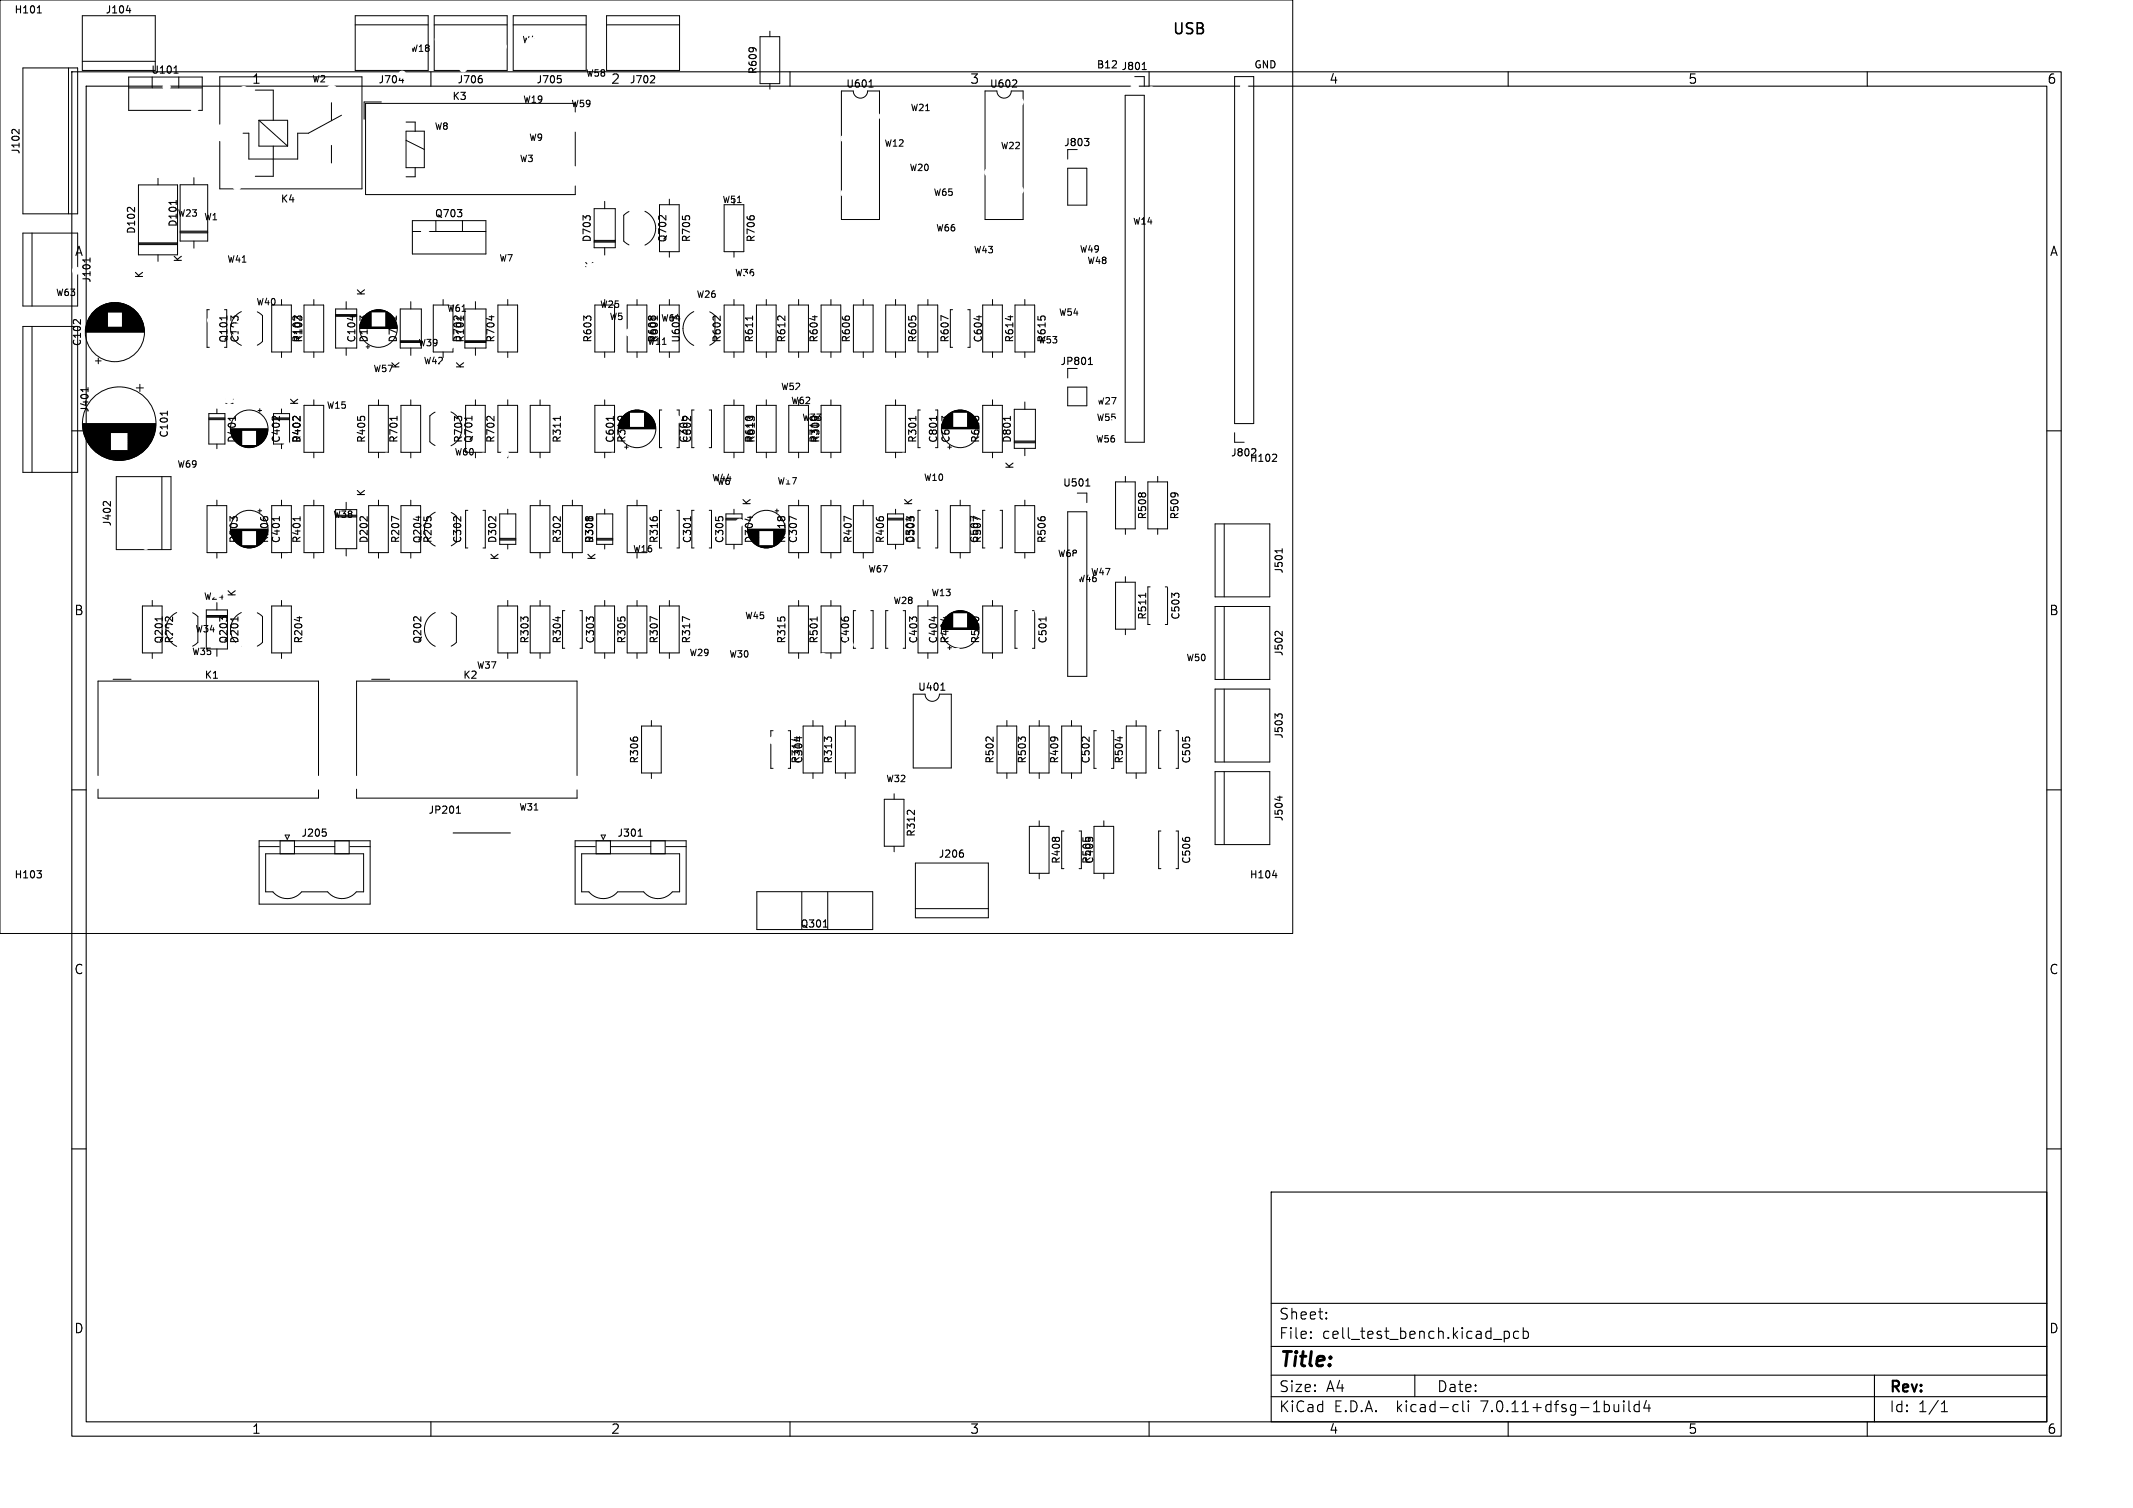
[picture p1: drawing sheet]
<svg xmlns="http://www.w3.org/2000/svg" width="297mm" height="210mm" viewBox="0 0 297 210" stroke-linecap="round" stroke-linejoin="round" font-family="sans-serif">
<defs><g id="words">
<text font-size="2.8" x="178" y="190.9">Title:</text>
<g font-size="2.1">
<text x="163.2" y="5.1">USB</text>
<text x="178" y="184">Sheet:</text>
<text x="178" y="186.7">File:</text>
<text x="184.1" y="186.7">cell_test_bench.kicad_pcb</text>
<text x="178" y="196.9">KiCad</text>
<text x="178" y="194.1">Size:</text>
<text x="184.7" y="194.1">A4</text>
<text x="185.7" y="196.9">E.D.A.</text>
<text x="194.6" y="196.9">kicad-cli</text>
<text x="200" y="194.1">Date:</text>
<text x="206.5" y="196.9">7.0.11+dfsg-1build4</text>
<text x="263" y="194.3">Rev:</text>
<text x="263" y="196.9">Id:</text>
<text x="267.1" y="196.9">1/1</text>
</g>
<g font-size="1.8">
<text x="35" y="11.9">1</text>
<text x="85" y="11.9">2</text>
<text x="135" y="11.9">3</text>
<text x="185" y="11.9">4</text>
<text x="235" y="11.9">5</text>
<text x="285" y="11.9">6</text>
<text x="10.3" y="35.9">A</text>
<text x="285.4" y="35.9">A</text>
<text x="10.3" y="85.9">B</text>
<text x="285.3" y="85.9">B</text>
<text x="10.3" y="135.9">C</text>
<text x="285.3" y="135.9">C</text>
<text x="10.3" y="185.9">D</text>
<text x="285.3" y="185.9">D</text>
<text x="35" y="199.9">1</text>
<text x="85" y="199.9">2</text>
<text x="135" y="199.9">3</text>
<text x="185" y="199.9">4</text>
<text x="235" y="199.9">5</text>
<text x="285" y="199.9">6</text>
</g>
<g font-size="1.4">
<text x="1.9" y="2.1">H101</text>
<text x="14.6" y="2.1">J104</text>
<text x="21" y="10.5">U101</text>
<text x="52.6" y="11.8">J704</text>
<text x="63.6" y="11.8">J706</text>
<text x="74.6" y="11.8">J705</text>
<text x="87.6" y="11.8">J702</text>
<text x="105.6" y="10.4" transform="rotate(-90 105.6 10.4)">R609</text>
<text x="152.6" y="9.7">B12 J801</text>
<text x="174.6" y="9.7">GND</text>
<text x="62.9" y="14.1">K3</text>
<text x="117.7" y="12.4">U601</text>
<text x="137.7" y="12.4">U602</text>
<text x="2.9" y="21.6" transform="rotate(-90 2.9 21.6)">J102</text>
<text x="148.1" y="20.6">J803</text>
<text x="39" y="28.4">K4</text>
<text x="19" y="32.7" transform="rotate(-90 19 32.7)">D102</text>
<text x="24.8" y="31.7" transform="rotate(-90 24.8 31.7)">D101</text>
<text x="60.5" y="30.5">Q703</text>
<text x="82.5" y="33.8" transform="rotate(-90 82.5 33.8)">D703</text>
<text x="93" y="33.9" transform="rotate(-90 93 33.9)">Q702</text>
<text x="96.3" y="33.8" transform="rotate(-90 96.3 33.8)">R705</text>
<text x="105.3" y="33.8" transform="rotate(-90 105.3 33.8)">R706</text>
<text x="12.8" y="39.5" transform="rotate(-90 12.8 39.5)">J101</text>
<text x="20.1" y="38.9" transform="rotate(-90 20.1 38.9)">K</text>
<text x="25.5" y="36.6" transform="rotate(-90 25.5 36.6)">K</text>
<text x="51" y="41.3" transform="rotate(-90 51 41.3)">K</text>
<text x="31.9" y="47.8" transform="rotate(-90 31.9 47.8)">Q101</text>
<text x="42.1" y="47.8" transform="rotate(-90 42.1 47.8)">R102</text>
<text x="49.7" y="47.8" transform="rotate(-90 49.7 47.8)">C104</text>
<text x="51.4" y="47.8" transform="rotate(-90 51.4 47.8)">D103</text>
<text x="55.5" y="47.8" transform="rotate(-90 55.5 47.8)">D701</text>
<text x="64.5" y="47.8" transform="rotate(-90 64.5 47.8)">D702</text>
<text x="64.8" y="47.8" transform="rotate(-90 64.8 47.8)">R101</text>
<text x="69.1" y="47.8" transform="rotate(-90 69.1 47.8)">R704</text>
<text x="82.6" y="47.8" transform="rotate(-90 82.6 47.8)">R603</text>
<text x="91.6" y="47.8" transform="rotate(-90 91.6 47.8)">R608</text>
<text x="91.8" y="47.8" transform="rotate(-90 91.8 47.8)">R601</text>
<text x="94.9" y="47.8" transform="rotate(-90 94.9 47.8)">U603</text>
<text x="100.6" y="47.8" transform="rotate(-90 100.6 47.8)">R602</text>
<text x="105.1" y="47.8" transform="rotate(-90 105.1 47.8)">R611</text>
<text x="109.6" y="47.8" transform="rotate(-90 109.6 47.8)">R612</text>
<text x="114.1" y="47.8" transform="rotate(-90 114.1 47.8)">R604</text>
<text x="118.6" y="47.8" transform="rotate(-90 118.6 47.8)">R606</text>
<text x="127.8" y="47.8" transform="rotate(-90 127.8 47.8)">R605</text>
<text x="132.3" y="47.8" transform="rotate(-90 132.3 47.8)">R607</text>
<text x="136.9" y="47.8" transform="rotate(-90 136.9 47.8)">C604</text>
<text x="141.3" y="47.8" transform="rotate(-90 141.3 47.8)">R614</text>
<text x="145.8" y="47.8" transform="rotate(-90 145.8 47.8)">R615</text>
<text x="11.5" y="48.3" transform="rotate(-90 11.5 48.3)">C102</text>
<text x="55.8" y="51.5" transform="rotate(-90 55.8 51.5)">K</text>
<text x="64.8" y="51.5" transform="rotate(-90 64.8 51.5)">K</text>
<text x="147.6" y="51">JP801</text>
<text x="12.5" y="57.5" transform="rotate(-90 12.5 57.5)">J401</text>
<text x="41.7" y="56.5" transform="rotate(-90 41.7 56.5)">K</text>
<text x="23.6" y="61.1" transform="rotate(-90 23.6 61.1)">C101</text>
<text x="33" y="61.8" transform="rotate(-90 33 61.8)">D401</text>
<text x="39.2" y="61.8" transform="rotate(-90 39.2 61.8)">C402</text>
<text x="42.1" y="61.8" transform="rotate(-90 42.1 61.8)">R402</text>
<text x="51.1" y="61.8" transform="rotate(-90 51.1 61.8)">R405</text>
<text x="55.6" y="61.8" transform="rotate(-90 55.6 61.8)">R701</text>
<text x="64.6" y="61.8" transform="rotate(-90 64.6 61.8)">R703</text>
<text x="66" y="61.8" transform="rotate(-90 66 61.8)">Q701</text>
<text x="69.1" y="61.8" transform="rotate(-90 69.1 61.8)">R702</text>
<text x="78.3" y="61.8" transform="rotate(-90 78.3 61.8)">R311</text>
<text x="85.7" y="61.8" transform="rotate(-90 85.7 61.8)">C601</text>
<text x="87.3" y="61.8" transform="rotate(-90 87.3 61.8)">R319</text>
<text x="95.9" y="61.8" transform="rotate(-90 95.9 61.8)">C306</text>
<text x="96.4" y="61.8" transform="rotate(-90 96.4 61.8)">C602</text>
<text x="105.1" y="61.8" transform="rotate(-90 105.1 61.8)">R610</text>
<text x="114.1" y="61.8" transform="rotate(-90 114.1 61.8)">R310</text>
<text x="114.3" y="61.8" transform="rotate(-90 114.3 61.8)">R309</text>
<text x="127.8" y="61.8" transform="rotate(-90 127.8 61.8)">R301</text>
<text x="130.7" y="61.8" transform="rotate(-90 130.7 61.8)">C801</text>
<text x="132.4" y="61.8" transform="rotate(-90 132.4 61.8)">C603</text>
<text x="136.6" y="61.8" transform="rotate(-90 136.6 61.8)">R616</text>
<text x="141" y="61.8" transform="rotate(-90 141 61.8)">D801</text>
<text x="141.3" y="65.4" transform="rotate(-90 141.3 65.4)">K</text>
<text x="171.3" y="63.8">J802</text>
<text x="173.9" y="64.5">H102</text>
<text x="51" y="69.2" transform="rotate(-90 51 69.2)">K</text>
<text x="104.7" y="70.5" transform="rotate(-90 104.7 70.5)">K</text>
<text x="127.2" y="70.5" transform="rotate(-90 127.2 70.5)">K</text>
<text x="147.9" y="68">U501</text>
<text x="15.6" y="73.4" transform="rotate(-90 15.6 73.4)">J402</text>
<text x="33.3" y="75.7" transform="rotate(-90 33.3 75.7)">R203</text>
<text x="37.6" y="75.7" transform="rotate(-90 37.6 75.7)">R206</text>
<text x="39.2" y="75.7" transform="rotate(-90 39.2 75.7)">C401</text>
<text x="42.1" y="75.7" transform="rotate(-90 42.1 75.7)">R401</text>
<text x="51.4" y="75.7" transform="rotate(-90 51.4 75.7)">D202</text>
<text x="55.8" y="75.7" transform="rotate(-90 55.8 75.7)">R207</text>
<text x="58.9" y="75.8" transform="rotate(-90 58.9 75.8)">Q204</text>
<text x="60.3" y="75.7" transform="rotate(-90 60.3 75.7)">R205</text>
<text x="64.4" y="75.7" transform="rotate(-90 64.4 75.7)">C302</text>
<text x="69.3" y="75.7" transform="rotate(-90 69.3 75.7)">D302</text>
<text x="78.3" y="75.7" transform="rotate(-90 78.3 75.7)">R302</text>
<text x="82.8" y="75.7" transform="rotate(-90 82.8 75.7)">R308</text>
<text x="82.8" y="75.7" transform="rotate(-90 82.8 75.7)">D301</text>
<text x="91.8" y="75.7" transform="rotate(-90 91.8 75.7)">R316</text>
<text x="96.4" y="75.7" transform="rotate(-90 96.4 75.7)">C301</text>
<text x="100.9" y="75.7" transform="rotate(-90 100.9 75.7)">C305</text>
<text x="105" y="75.7" transform="rotate(-90 105 75.7)">D304</text>
<text x="109.6" y="75.7" transform="rotate(-90 109.6 75.7)">R318</text>
<text x="111.2" y="75.7" transform="rotate(-90 111.2 75.7)">C307</text>
<text x="118.8" y="75.7" transform="rotate(-90 118.8 75.7)">R407</text>
<text x="123.3" y="75.7" transform="rotate(-90 123.3 75.7)">R406</text>
<text x="127.5" y="75.7" transform="rotate(-90 127.5 75.7)">D303</text>
<text x="136.4" y="75.7" transform="rotate(-90 136.4 75.7)">C507</text>
<text x="136.8" y="75.7" transform="rotate(-90 136.8 75.7)">R507</text>
<text x="145.8" y="75.7" transform="rotate(-90 145.8 75.7)">R506</text>
<text x="159.8" y="72.4" transform="rotate(-90 159.8 72.4)">R508</text>
<text x="164.3" y="72.4" transform="rotate(-90 164.3 72.4)">R509</text>
<text x="33" y="83.2" transform="rotate(-90 33 83.2)">K</text>
<text x="69.6" y="78.1" transform="rotate(-90 69.6 78.1)">K</text>
<text x="83.1" y="78.1" transform="rotate(-90 83.1 78.1)">K</text>
<text x="178.8" y="80" transform="rotate(-90 178.8 80)">J501</text>
<text x="22.9" y="89.7" transform="rotate(-90 22.9 89.7)">Q201</text>
<text x="31.9" y="89.7" transform="rotate(-90 31.9 89.7)">Q203</text>
<text x="33.4" y="89.7" transform="rotate(-90 33.4 89.7)">D201</text>
<text x="42.3" y="89.7" transform="rotate(-90 42.3 89.7)">R204</text>
<text x="58.9" y="89.7" transform="rotate(-90 58.9 89.7)">Q202</text>
<text x="73.8" y="89.7" transform="rotate(-90 73.8 89.7)">R303</text>
<text x="78.3" y="89.7" transform="rotate(-90 78.3 89.7)">R304</text>
<text x="82.9" y="89.7" transform="rotate(-90 82.9 89.7)">C303</text>
<text x="87.3" y="89.7" transform="rotate(-90 87.3 89.7)">R305</text>
<text x="91.8" y="89.7" transform="rotate(-90 91.8 89.7)">R307</text>
<text x="96.3" y="89.7" transform="rotate(-90 96.3 89.7)">R317</text>
<text x="109.6" y="89.7" transform="rotate(-90 109.6 89.7)">R315</text>
<text x="114.1" y="89.7" transform="rotate(-90 114.1 89.7)">R501</text>
<text x="118.4" y="89.7" transform="rotate(-90 118.4 89.7)">C406</text>
<text x="127.9" y="89.7" transform="rotate(-90 127.9 89.7)">C403</text>
<text x="130.7" y="89.7" transform="rotate(-90 130.7 89.7)">C404</text>
<text x="132.3" y="89.7" transform="rotate(-90 132.3 89.7)">R404</text>
<text x="136.6" y="89.7" transform="rotate(-90 136.6 89.7)">R510</text>
<text x="145.9" y="89.7" transform="rotate(-90 145.9 89.7)">C501</text>
<text x="159.8" y="86.4" transform="rotate(-90 159.8 86.4)">R511</text>
<text x="164.4" y="86.4" transform="rotate(-90 164.4 86.4)">C503</text>
<text x="28.4" y="94.7">K1</text>
<text x="64.4" y="94.7">K2</text>
<text x="178.8" y="91.5" transform="rotate(-90 178.8 91.5)">J502</text>
<text x="127.7" y="96.4">U401</text>
<text x="89.1" y="106.4" transform="rotate(-90 89.1 106.4)">R306</text>
<text x="111.6" y="106.4" transform="rotate(-90 111.6 106.4)">R314</text>
<text x="116.1" y="106.4" transform="rotate(-90 116.1 106.4)">R313</text>
<text x="138.6" y="106.4" transform="rotate(-90 138.6 106.4)">R502</text>
<text x="143.1" y="106.4" transform="rotate(-90 143.1 106.4)">R503</text>
<text x="147.6" y="106.4" transform="rotate(-90 147.6 106.4)">R409</text>
<text x="151.9" y="106.4" transform="rotate(-90 151.9 106.4)">C502</text>
<text x="156.6" y="106.4" transform="rotate(-90 156.6 106.4)">R504</text>
<text x="165.9" y="106.4" transform="rotate(-90 165.9 106.4)">C505</text>
<text x="178.8" y="103" transform="rotate(-90 178.8 103)">J503</text>
<text x="59.6" y="113.5">JP201</text>
<text x="41.9" y="116.7">J205</text>
<text x="85.9" y="116.7">J301</text>
<text x="127.6" y="116.6" transform="rotate(-90 127.6 116.6)">R312</text>
<text x="130.6" y="119.6">J206</text>
<text x="178.8" y="114.5" transform="rotate(-90 178.8 114.5)">J504</text>
<text x="1.9" y="122.5">H103</text>
<text x="147.8" y="120.4" transform="rotate(-90 147.8 120.4)">R408</text>
<text x="152.1" y="120.4" transform="rotate(-90 152.1 120.4)">R505</text>
<text x="165.9" y="120.4" transform="rotate(-90 165.9 120.4)">C506</text>
<text x="173.9" y="122.5">H104</text>
<text x="111.4" y="129.4">Q301</text>
</g>
<g font-size="1.4" fill="#fff">
<text x="82.8" y="37.5" transform="rotate(-90 82.8 37.5)">K</text>
<text x="33.4" y="47.8" transform="rotate(-90 33.4 47.8)">C103</text>
<text x="32.7" y="56.5" transform="rotate(-90 32.7 56.5)">K</text>
<text x="24.3" y="89.7" transform="rotate(-90 24.3 89.7)">R202</text>
</g>
<g font-size="1.3">
<text x="43.4" y="11.6">W2</text>
<text x="57.1" y="7.4">W18</text>
<text x="72.7" y="6.2">W4</text>
<text x="81.5" y="10.8">W58</text>
<text x="72.8" y="14.5">W19</text>
<text x="79.5" y="15.1">W59</text>
<text x="126.7" y="15.6">W21</text>
<text x="60.5" y="18.2">W8</text>
<text x="72.3" y="22.7">W3</text>
<text x="73.6" y="19.8">W9</text>
<text x="123.1" y="20.6">W12</text>
<text x="126.6" y="24">W20</text>
<text x="139.3" y="20.9">W22</text>
<text x="100.5" y="28.4">W51</text>
<text x="129.9" y="27.4">W65</text>
<text x="24.7" y="30.3">W23</text>
<text x="28.4" y="30.8">W1</text>
<text x="130.3" y="32.4">W66</text>
<text x="135.5" y="35.4">W43</text>
<text x="150.3" y="35.3">W49</text>
<text x="157.7" y="31.4">W14</text>
<text x="7.7" y="41.4">W63</text>
<text x="31.6" y="36.7">W41</text>
<text x="69.5" y="36.6">W7</text>
<text x="96.9" y="41.6">W26</text>
<text x="102.3" y="38.6">W36</text>
<text x="151.3" y="36.9">W48</text>
<text x="35.6" y="42.7">W40</text>
<text x="62.2" y="43.6">W61</text>
<text x="83.5" y="43">W25</text>
<text x="84.8" y="44.7">W5</text>
<text x="92" y="44.9">W64</text>
<text x="144.5" y="48">W53</text>
<text x="147.4" y="44.1">W54</text>
<text x="51.9" y="52">W57</text>
<text x="58.2" y="48.4">W39</text>
<text x="58.9" y="50.9">W42</text>
<text x="90.1" y="48.2">W11</text>
<text x="45.4" y="57.1">W15</text>
<text x="108.7" y="54.5">W52</text>
<text x="110.1" y="56.4">W62</text>
<text x="111.6" y="58.8">W33</text>
<text x="152.6" y="58.8">W55</text>
<text x="152.7" y="56.5">W27</text>
<text x="24.6" y="65.3">W69</text>
<text x="63.2" y="63.6">W60</text>
<text x="152.5" y="61.8">W56</text>
<text x="99.1" y="67.2">W44</text>
<text x="99.8" y="67.7">W6</text>
<text x="108.2" y="67.6">W17</text>
<text x="128.6" y="67.1">W10</text>
<text x="46.3" y="72.3">W38</text>
<text x="88.1" y="77.1">W16</text>
<text x="147.2" y="77.7">W68</text>
<text x="28.3" y="83.7">W24</text>
<text x="120.8" y="79.9">W67</text>
<text x="129.6" y="83.2">W13</text>
<text x="150" y="81.2">W46</text>
<text x="151.8" y="80.3">W47</text>
<text x="27.1" y="88.2">W34</text>
<text x="103.7" y="86.4">W45</text>
<text x="124.3" y="84.3">W28</text>
<text x="26.7" y="91.4">W35</text>
<text x="66.3" y="93.3">W37</text>
<text x="95.9" y="91.5">W29</text>
<text x="101.5" y="91.7">W30</text>
<text x="165.1" y="92.2">W50</text>
<text x="72.2" y="113">W31</text>
<text x="123.3" y="109.1">W32</text>
</g>
</g></defs>
<g fill="none" stroke="#000" stroke-width=".15">
<path d="M2.7 18v.6l-.6-.5-.3-.1-.1 .2M5.2 1.8h.6M5.4 .9l.1-.1v1M10 10h277v190h-277zM12 12h273v186h-273zM17.6 1.5h.6M24.2 10.2h.6M24.4 9.3l.1-.1v1M55.6 11.2h.6M60 10v2M66.9 10.5h.2M67 10.9l.2 .2v.2l-.2 .2"/>
<path d="M77.6 10.5h.5M78 10.9l.2 .2v.2l-.2 .2M91 10.5l.2 .2-.1 .3-.6 .5h.7M104.4 6.7h.6M104.7 6.6l.1 .1M110 10v2M121 12.1h.6M121.2 11.3l.1-.2v1M141.5 11.2l.1 .1-.1 .3-.5 .5h.6M151 19.3h.6l-.3 .4M151.5 19.7l.1 .2-.1 .3M159 9.7h.6"/>
<path d="M159.2 8.8l.1-.1v1M160 10v2M210 10v2M260 10v2M11.5 36.2h1M12.5 35.9v.6M17.8 28.9h.4M18.7 28.9v.6M24.5 27.9v.6M81.6 30.4l-.4-.4v.7M81.7 30.1h.4M91.8 30.1h.3"/>
<path d="M92.7 30v.6M95.5 30.1h.4M104.5 30.1h.4M10 60h2M10.3 44.6h.3M11.2 44.5v.6M12.3 54v.6M12.3 54.3h-1l.1 .1M23.3 57.3v.5M31.6 44v.6M32.5 44.3l-.3-.3v.6M32.6 44.1h.5"/>
<path d="M32.8 58v.6M38 58h.3M38.9 58v.6M40.9 58h.3M40.9 44.1h.3M41.4 44.3l-.4-.3v.6M41.5 44.1h.4M41.8 58v.6M41.8 44v.6M49.1 44v.6M50.3 58h.4M50.5 44.3l-.4-.3v.6"/>
<path d="M50.6 44.1h.4M55.2 44v.6M55.3 58v.6M63.4 44l-.1 .1M63.5 44l.1 .1M63.7 58.3l-.4-.3v.6M63.8 58h.4M64.2 44v.6M64.5 44v.6M65.7 58v.5M67.9 58h.3M68.5 44v.6"/>
<path d="M68.8 58v.6M78 58v.6M81.7 44.3l-.4-.3v.6M81.8 44.1h.4M85.4 58v.6M86.1 58h.7M86.5 58h.1M90.4 44.1h.2M90.8 44.1h.4M91.5 44v.6M95.3 58h-.1M95.4 58h.2"/>
<path d="M95.5 58h-.4M95.5 58h.1M96.2 58v.6M99.4 44.1h.3M100.3 44v.6M104 58h.6M104.4 58.3l-.4-.3v.6M104.5 58h.4M104.8 44v.6M108.4 44.1h.3M109.3 44v.6M113.5 44v.6"/>
<path d="M117.8 44.1h.4M127 44.1h.4M127.5 58v.6M130.4 58v.6M131.5 58.3l-.3-.3v.6M131.6 58h.5M132 44.4l-1-.4v.6M135.8 58h.4M136.3 44v.6M140.7 58v.6M140.7 44v.6M145 44.1h.4"/>
<path d="M151.5 50.8h.6M151.6 50l.2-.2v1M285 60h2M15.4 69.8v.7l-.6-.6-.2-.1-.2 .2M32.4 72.3l-.4-.3v.6M32.5 72h.4M36.8 72h.4M38.9 72v.5M41.8 72v.5M50.2 72h.4M51.1 72v.6M55.5 72.3l-1-.4v.7"/>
<path d="M58.3 71.9v.6M59.5 72h.4M63.3 72h.3M64.2 72v.6M68.1 72h.4M69 72v.6M77.1 72h.4M78 72v.6M81.6 72h.3M82 72h.4M82.5 72v.5M91 72h.4"/>
<path d="M96.2 72v.5M100.1 72h.5M104.4 71.9v.6M108.4 72h.2M108.8 72h.4M110.9 72.3l-1-.4v.7M118.5 72.3l-1-.4v.7M122.5 72h.4M126.7 72.3l-.4-.3v.6M126.8 72h.4M126.8 71.9v.6M136.2 72.3l-1-.4v.7"/>
<path d="M136.5 72.3l-1-.4v.7M145 72h.4M151.2 67.7h.6M151.4 66.8l.1-.1v1M158.6 68.7h.3M159 68.7h.4M163.1 68.7h.7M163.5 68.6v.1M174.7 62.5l.2 .2-.1 .2-.6 .6M177.7 63.3l.1 .1-.1 .3-.6 .6h.7M178.5 76.4v.6M178.5 76.7h-1l.2 .1"/>
<path d="M22.6 85.9v.6M23.1 86h.4M24 85.9v.6M33.1 85.9v.6M41.7 85.9v.6M57.7 85.9h.3M58.6 85.9v.6M72.9 86.3l-.4-.4v.6M73 86h.4M77.7 85.9v.6M82 86.3l-.3-.4v.6M82.1 86h.5"/>
<path d="M86.5 86h.4M91.5 86.3l-1-.4v.6M96 86.3l-1-.4v.6M108.8 86h.4M113.8 85.9v.6M117.6 86h.5M127 86.3l-.3-.4v.6M127.1 86h.5M130.1 85.9v.6M131 96.1h.6M131.2 95.3l.1-.2v1M131.7 85.9v.6"/>
<path d="M135.5 86h.6M145.7 85.9v.6M159.5 82.6v.6M163.5 82.9l-.3-.3v.6M163.6 82.7h.5M177.9 99.8l-.4-.4v.6M178 99.5l.1-.1 .4 .1M178.5 87.9v.6l-.5-.5-.3-.1-.2 .2M10 110h2M44.9 115.5h.5M45.2 115.8l.2 .2v.3l-.2 .2M63.1 116h8"/>
<path d="M63.5 113.3h.6M63.6 112.5l.2-.2v1M88.3 102.7h.4M88.9 116.5h.5M89 115.6l.1-.1v1M111 102.6v.6M111.3 102.6v.6M115.2 103l-.4-.4v.7M115.3 102.7h.4M126.4 112.9h.4M127.3 112.8v.7M133.9 118.4h.2"/>
<path d="M134 118.8l.2 .1v.3l-.2 .2M137.4 102.7h.3M138.3 102.6v.7M142.2 103l-.4-.4v.7M142.3 102.7h.4M146.4 102.7h.6M146.6 116.7h.3M146.7 102.6l.1 .1M147 116.7h.4M150.8 102.7h.3M151.3 116.7h.4M151.6 116.7h.5"/>
<path d="M151.7 102.6v.7M156 102.6v.6M165.1 102.7h.5M165.1 116.7h.5M178.2 110.9v.6M285 110h2M5.1 121.3h.7l-.4 .3M5.7 121.7l.1 .1-.1 .4M114.6 129.1h.6M177.2 121.9h.6M10 160h2M285 160h2"/>
<path d="M177 166h108v32h-108zM60 198v2M110 198v2M160 198v2M177 194.5h108M177 191.5h108M177 187.5h108M177 181.5h108M182.5 186.3h.1l-.1 .1M182.5 186.3v.1M182.5 185.5v.1M182.5 185.5h.1l-.1 .1"/>
<path d="M184.7 183.6v.1M184.7 183.6h-.1l.1 .1M184.7 182.8v.1M184.7 182.8h-.1l.1 .1M197 191.5v3M202.6 195.6l.4 .1M203 196.5l-.4 .1M203.7 195.1v1.3l.2 .2M204.5 195.1v.1M204.5 195.6v1M204.5 195.1l-.1 .1h.1M209.5 185.4v1.5"/>
<path d="M209.5 185.5l.4-.1 .3 .3v.4l-.2 .2-.1 .1-.4-.1M210 198v2M211.5 185.5l-.5-.1-.3 .3v.4l.2 .2 .1 .1 .5-.1M212.1 185.5l.4-.1 .3 .3v.4l-.1 .2-.2 .1-.4-.1M212.1 184.9v1.5M226.1 195.1v.1M226.1 195.6v1M226.1 195.1l-.1 .1h.1M226.1 195.1l.1 .1h-.1M226.8 195.1v1.3l.2 .2M228.2 195.7l-.4-.1-.3 .3v.4l.2 .2 .1 .1 .4-.1M228.2 195.1v1.5"/>
<path d="M229.2 195l-.3 1.1h.9M229.6 195.6v1M260 198v2M261 191.5v6.5M270.3 196.6h.9M270.3 195.5l.4-.4v1.5"/>
</g>
<g fill="none" stroke="#000" stroke-width=".14">
<path d="M0 0h180v130h-180zM3.2 9.5h7.6v20.3h-7.6zM9.5 9.5v20.3M11.5 2.2h10.1v7.6h-10.1zM11.5 8.5h10.1M17.9 10.7h10.3v4.7h-10.3zM17.9 12.2h10.3M21.2 10.7v1.5M24.9 10.7v1.5M30.6 17.3v-6.6h19.8v15.6h-19.8v-6.6M35.6 12.5h2.4v4.3M36 16.8h4v3.5"/>
<path d="M36 16.8v3.5h4M36 16.8l4 3.5M46.2 14.3v2.5M47.6 16.1l-4.7 2.4h-1.4v3.7h-6.9v-3.7h-.7M49.5 2.2h10.1v7.6h-10.1zM49.5 3.5h10.1M53.1 14.2h-2.4v2.4M56.5 17h1.3v1.3M56.5 18.3h2.6v5h-2.6zM56.5 19.5l2.6 1.3M60.5 2.2h10.1v7.6h-10.1zM60.5 3.5h10.1"/>
<path d="M71.5 2.2h10.1v7.6h-10.1zM71.5 3.5h10.1M80.1 15.6v-1.2h-29.2v12.7h29.2v-1.2M80.1 18.4v4.7M84.5 2.2h10.1v7.6h-10.1zM84.5 3.5h10.1M105.8 5.1h2.8v6.5h-2.8zM107.2 4.3v.8M107.2 11.6v.8M117.2 12.7h1.6a1 1 0 0 0 1 1 1 1 0 0 0 1-1h1.7v17.9h-5.3zM137.2 12.7h1.6a1 1 0 0 0 1 1 1 1 0 0 0 1-1h1.7v17.9h-5.3zM156.7 13.3h2.6v48.3h-2.6z"/>
<path d="M158 10.7h1.3v1.3M171.9 10.7h2.7v48.3h-2.7zM3.2 32.5h7.6v10.1h-7.6zM4.5 32.5v10.1M19.3 25.8h5.4v9.7h-5.4zM19.3 34.1h5.4M19.3 33.9h5.4M19.3 33.8h5.4M22 24.8v1M22 35.5v.9M25.1 25.7h3.8v7.9h-3.8zM25.1 32.4h3.8"/>
<path d="M25.1 32.3h3.8M25.1 32.2h3.8M27 24.7v1M27 33.6v1M38 20.3v4.3h-2.4M46.2 20.2v2.5M57.4 30.7h10.3v4.7h-10.3zM57.4 32.2h10.3M57.8 23.3v1.3h-1.3M60.7 30.7v1.5M64.4 30.7v1.5M82.7 29.1h3v5.4h-3z"/>
<path d="M82.7 33.7h3M82.7 33.6h3M82.7 33.5h3M84.2 28v1.1M84.2 34.5v1M87.6 29.5l-.8 .5v3.6l.8 .5M89.8 29.4a2.6 2.6 0 0 1 1.5 2.4 2.6 2.6 0 0 1-1.5 2.3M91.8 28.5h2.8v6.5h-2.8zM93.2 27.7v.8M93.2 35v.8M100.8 28.5h2.8v6.5h-2.8zM102.2 35v.8"/>
<path d="M148.7 20.8v1.4M148.7 23.4h2.6v5.2h-2.6zM3.2 45.5h7.6v20.3h-7.6zM4.5 45.5v20.3M11.5 59.1h10.2M11.5 59h10.2M11.5 59.2h10.2M11.5 59.3h10.2M11.5 59.4h10.2M11.5 59.5h10.2M11.5 59.6h10.1M11.6 59.6h10"/>
<path d="M11.6 59.7h10M11.6 59.8h10M11.6 59.9h10M11.6 60h10M11.9 46.3h8.2M11.9 46.2h8.2M11.9 46.1h8.2M11.9 46h8.2M11.9 45.9h8.2M11.9 45.8h8.2M12 45.7h8M12 45.6h8"/>
<path d="M12 45.5h3M12 45.4h3M12 45.3h3M12 45.2h3M12.1 45.2h2.9M12.1 45.1h2.9M12.1 45h2.9M12.1 44.9h2.9M12.2 44.8h2.8M12.2 44.7h2.8M12.2 44.6h2.8M12.3 44.6h2.7"/>
<path d="M12.3 44.5h2.7M12.3 44.4h2.7M12.4 44.4h2.6M12.4 44.3h2.6M12.4 44.2h2.6M12.5 44.2h2.5M12.5 44.1h2.5M12.6 44h2.4M12.6 43.9h2.4M12.7 43.9h2.3M12.7 43.8h2.3M12.8 43.8h2.2"/>
<path d="M12.8 43.7h2.2M12.8 43.6h2.2M12.9 43.6h2.1M12.9 43.5h2.1M13 43.5h2M13 43.4h6M13.1 43.4h5.8M13.1 43.3h5.8M13.2 43.3h5.6M13.2 43.2h5.6M13.3 43.2h5.4M13.3 50.3h.8"/>
<path d="M13.3 43.1h5.4M13.4 43.1h5.2M13.4 43h5.2M13.5 43h5M13.6 42.9h4.8M13.7 42.9h4.6M13.7 49.9v.8M13.7 42.8h4.6M13.8 42.8h4.4M13.9 42.7h4.2M14 42.7h4M14 42.6h4"/>
<path d="M14.1 42.6h3.8M14.2 42.6h3.6M14.3 42.5h3.4M14.4 42.5h3.2M14.4 42.4h3.2M14.5 42.4h3M14.7 42.4h2.6M14.8 42.3h2.4M14.9 42.3h2.2M15.1 42.2h1.8M15.2 42.2h1.6M15.5 42.2h1"/>
<path d="M17 45.5h3M17 45.4h3M17 45.3h3M17 45.2h3M17 45.2h2.9M17 45.1h2.9M17 45h2.9M17 44.9h2.9M17 44.9h2.8M17 44.8h2.8M17 44.7h2.8M17 44.6h2.8"/>
<path d="M17 44.6h2.7M17 44.5h2.7M17 44.4h2.7M17 44.4h2.6M17 44.3h2.6M17 44.2h2.6M17 44.2h2.5M17 44.1h2.5M17 44h2.4M17 43.9h2.4M17 43.9h2.3M17 43.8h2.3"/>
<path d="M17 43.8h2.2M17 43.7h2.2M17 43.6h2.2M17 43.6h2.1M17 43.5h2.1M17 43.5h2M19 54h1M19.5 53.5v1M29.1 57.6h2.2v4.2h-2.2zM29.1 58.2h2.2M29.1 58.3h2.2M29.1 58.4h2.2"/>
<path d="M29.1 43.1h-.3v5.3h.3M30.2 57v.6M31.3 43.1h.3v5.3h-.3M32.1 59.7h5.2M32.1 59.8h5.2M32.1 59.9h5.2M32.1 60h1.6M33.6 43.4a2.6 2.6 0 0 0-1.5 2.3 2.6 2.6 0 0 0 1.5 2.4M35.7 60h1.6M35.8 43.4l.8 .5v3.7l-.8 .5M35.9 57.2h.5M36.2 56.9v.5"/>
<path d="M37.8 42.5h2.8v6.5h-2.8zM38.1 57.6h2.2v4.2h-2.2zM38.1 58.2h2.2M38.1 58.3h2.2M38.1 58.4h2.2M39.2 41.7v.8M39.2 49v.8M39.2 57v.6M42.3 42.5h2.8v6.5h-2.8zM42.3 56.4h2.8v6.6h-2.8zM43.7 41.7v.8M43.7 49v.8"/>
<path d="M43.7 55.7v.7M46.7 43h3v5.5h-3zM46.7 44h3M46.7 43.9h3M46.7 43.8h3M48.2 42v1M48.2 48.5v1M50.1 45.7h5.2M50.1 45.6h5.2M50.8 44h.9M50.8 43.9h.9M50.9 43.9h.8"/>
<path d="M51 43.8h.7M51 48.3h.5M51 43.7h.7M51.1 43.7h.6M51.2 43.6h.5M51.2 48.1v.5M51.3 43.6h.4M51.3 43.5h.4M51.3 56.4h2.8v6.6h-2.8zM51.4 43.5h.3M51.5 43.4h2.4M51.6 43.4h2.2"/>
<path d="M51.7 43.3h2M51.8 43.3h1.8M51.9 43.3h1.6M52 43.2h1.4M52.2 43.2h1M52.4 43.1h.6M52.7 55.7v.7M53.7 45.5h1.6M53.7 45.4h1.6M53.7 45.3h1.6M53.7 45.3h1.5M53.7 45.2h1.5"/>
<path d="M53.7 45.1h1.5M53.7 45h1.5M53.7 44.9h1.5M53.7 44.9h1.4M53.7 44.8h1.4M53.7 44.7h1.4M53.7 44.7h1.3M53.7 44.6h1.3M53.7 44.5h1.3M53.7 44.5h1.2M53.7 44.4h1.2M53.7 44.3h1.1"/>
<path d="M53.7 44.2h1.1M53.7 44.1h1M53.7 44h.9M53.7 43.9h.9M53.7 43.9h.8M53.7 43.8h.7M53.7 43.7h.7M53.7 43.7h.6M53.7 43.6h.5M53.7 43.6h.4M53.7 43.5h.3M53.7 44.3h1.2"/>
<path d="M53.7 43.5h.4M55.7 43h3v5.5h-3zM55.7 47.7h3M55.7 47.6h3M55.7 47.5h3M55.8 56.4h2.8v6.6h-2.8zM57.2 42v1M57.2 48.5v1M57.2 55.7v.7M60.3 42.5h2.8v6.5h-2.8zM60.6 57.4l-.7 .5v3.6l.7 .5M61.7 41.7v.8"/>
<path d="M61.7 49v.8M62.8 57.4a2.6 2.6 0 0 1 1.5 2.3 2.6 2.6 0 0 1-1.5 2.4M64.7 43h3v5.5h-3zM64.7 47.7h3M64.7 47.6h3M64.7 47.5h3M64.8 56.4h2.8v6.6h-2.8zM66.2 42v1M66.2 48.5v1M66.2 55.7v.7M69.3 42.5h2.8v6.5h-2.8zM69.3 56.4h2.8v6.6h-2.8z"/>
<path d="M70.7 41.7v.8M70.7 49v.8M70.7 55.7v.7M73.8 56.4h2.8v6.6h-2.8zM75.2 55.7v.7M82.8 42.5h2.8v6.5h-2.8zM82.8 56.4h2.8v6.6h-2.8zM84.2 49v.8M84.2 55.7v.7M86.1 59.7h5.2M86.1 59.6h5.2M86.1 59.5h5.2"/>
<path d="M86.8 58h.9M86.8 57.9h.9M86.9 57.9h.8M86.9 57.8h.8M87 57.8h.7M87 57.7h.7M87.1 57.7h.6M87.1 57.6h.6M87.2 57.6h.5M87.3 57.6h.4M87.3 57.5h.4M87.3 42.5h2.8v6.5h-2.8z"/>
<path d="M87.4 57.5h.3M87.4 57.4h.3M87.5 57.4h2.4M87.6 57.4h2.2M87.7 57.3h2M87.8 57.3h1.8M87.9 57.2h1.6M88 57.2h1.4M88.2 57.2h1M88.4 57.1h.6M88.7 41.7v.8M88.7 49v.8"/>
<path d="M89.7 57.6h.5M89.7 58.2h1.1M89.7 58.3h1.2M89.7 58.4h1.2M89.7 59.5h1.6M89.7 59.4h1.6M89.7 59.3h1.6M89.7 59.3h1.5M89.7 59.2h1.5M89.7 59.1h1.5M89.7 59h1.5M89.7 58.9h1.5"/>
<path d="M89.7 58.9h1.4M89.7 58.8h1.4M89.7 58.7h1.4M89.7 58.6h1.3M89.7 58.5h1.3M89.7 58.3h1.1M89.7 58.1h1M89.7 58h1M89.7 58h.9M89.7 57.9h.9M89.7 57.9h.8M89.7 57.8h.8"/>
<path d="M89.7 57.8h.7M89.7 57.7h.7M89.7 57.7h.6M89.7 57.6h.6M89.7 57.6h.4M89.7 57.5h.4M89.7 57.5h.3M89.7 57.4h.3M91.8 42.5h2.8v6.5h-2.8zM92.1 57.1h-.3v5.2h.3M93.2 41.7v.8M93.2 49v.8"/>
<path d="M94.3 57.1h.3v5.2h-.3M96.6 43.4a2.6 2.6 0 0 0-1.5 2.3 2.6 2.6 0 0 0 1.5 2.4M96.6 57.1h-.3v5.2h.3M98.8 57.1h.3v5.2h-.3M98.8 43.4l.7 .5v3.7l-.7 .5M100.8 42.5h2.8v6.5h-2.8zM100.8 56.4h2.8v6.6h-2.8zM102.2 41.7v.8M102.2 49v.8M102.2 55.7v.7M105.3 42.5h2.8v6.5h-2.8zM105.3 56.4h2.8v6.6h-2.8z"/>
<path d="M106.7 41.7v.8M106.7 49v.8M106.7 55.7v.7M109.8 42.5h2.8v6.5h-2.8zM109.8 56.4h2.8v6.6h-2.8zM111.2 41.7v.8M111.2 49v.8M114.3 42.5h2.8v6.5h-2.8zM114.3 56.4h2.8v6.6h-2.8zM115.7 41.7v.8M115.7 49v.8M115.7 55.7v.7"/>
<path d="M118.8 42.5h2.8v6.5h-2.8zM120.2 41.7v.8M120.2 49v.8M123.3 42.5h2.8v6.5h-2.8zM123.3 56.4h2.8v6.6h-2.8zM124.7 41.7v.8M124.7 49v.8M124.7 55.7v.7M127.8 42.5h2.8v6.5h-2.8zM128.1 57.1h-.3v5.2h.3M129.2 41.7v.8M129.2 49v.8"/>
<path d="M130.3 57.1h.3v5.2h-.3M131.1 59.7h5.2M131.1 59.6h5.2M131.1 59.5h5.2M131.8 58h.9M131.8 57.9h.9M131.9 57.9h.8M131.9 57.8h.8M132 57.8h.7M132 57.7h.7M132.1 57.7h.6M132.1 57.6h.6"/>
<path d="M132.2 57.6h.5M132.3 57.6h.4M132.3 57.5h.4M132.4 57.5h.3M132.4 57.4h.3M132.5 57.4h2.4M132.6 57.4h2.2M132.6 43.1h-.3v5.3h.3M132.7 57.3h2M132.8 57.3h1.8M132.9 57.2h1.6M133 57.2h1.4"/>
<path d="M133.2 57.2h1M133.4 57.1h.6M134.7 57.6h.5M134.7 58.2h1.1M134.7 58.3h1.2M134.7 58.4h1.2M134.7 59.5h1.6M134.7 59.4h1.6M134.7 59.3h1.5M134.7 59.2h1.5M134.7 59.1h1.5M134.7 59h1.5"/>
<path d="M134.7 58.9h1.5M134.7 58.9h1.4M134.7 58.8h1.4M134.7 58.7h1.4M134.7 58.6h1.3M134.7 58.5h1.3M134.7 58.3h1.1M134.7 58.1h1M134.7 58h1M134.7 58h.9M134.7 57.9h.9M134.7 57.9h.8"/>
<path d="M134.7 57.8h.8M134.7 57.8h.7M134.7 57.7h.7M134.7 57.7h.6M134.7 57.6h.6M134.7 57.6h.4M134.7 57.5h.4M134.7 57.5h.3M134.7 57.4h.3M134.8 43.1h.3v5.3h-.3M136.8 42.5h2.8v6.5h-2.8zM136.8 56.4h2.8v6.6h-2.8z"/>
<path d="M138.2 41.7v.8M138.2 49v.8M138.2 55.7v.7M141.2 57h3v5.4h-3zM141.3 42.5h2.8v6.5h-2.8zM142.7 41.7v.8M142.7 49v.8M142.7 56v1M148.7 51.3v1.3M148.7 53.9h2.6v2.6h-2.6zM11.6 60.1h10M11.7 60.2h9.8"/>
<path d="M11.7 60.3h3.7M11.7 60.4h3.7M11.7 60.5h3.7M11.8 60.6h3.6M11.8 60.7h3.6M11.8 60.8h3.6M11.9 60.8h3.5M11.9 60.9h3.5M11.9 61h3.5M12 61.1h3.4M12 61.2h3.4M12.1 61.3h3.3"/>
<path d="M12.1 61.4h3.3M12.2 61.5h3.2M12.2 61.6h3.2M12.3 61.6h3.1M12.3 61.7h3.1M12.3 61.8h3.1M12.4 61.8h3M12.4 61.9h3M12.5 62h2.9M12.5 62.1h2.9M12.6 62.1h2.8M12.6 62.2h2.8"/>
<path d="M12.7 62.2h2.7M12.7 62.3h2.7M12.8 62.4h2.6M12.9 62.5h2.5M13 62.6h2.4M13.1 62.7h2.3M13.2 62.8h6.8M13.3 62.8h6.6M13.3 62.9h6.6M13.4 63h6.4M13.5 63h6.2M13.5 63.1h6.2"/>
<path d="M13.6 63.1h6M13.7 63.2h5.8M13.8 63.2h5.6M13.8 63.3h5.6M13.9 63.3h5.4M14 63.4h5.2M14.1 63.4h5M14.2 63.5h4.8M14.3 63.6h4.6M14.4 63.6h4.4M14.5 63.6h4.2M14.6 63.7h4"/>
<path d="M14.7 63.7h3.8M14.8 63.8h3.6M14.9 63.8h3.4M15 63.8h3.2M15.1 63.9h3M15.2 63.9h2.8M15.4 64h2.4M15.5 64h2.2M15.7 64h1.8M16 64.1h1.2M16.2 66.4h7.6v10.1h-7.6zM17.8 62.4h2.6"/>
<path d="M17.8 61.6h3.1M17.8 61.6h3.2M17.8 61.4h3.3M17.8 60.3h3.7M17.8 60.4h3.7M17.8 60.5h3.7M17.8 60.5h3.6M17.8 60.6h3.6M17.8 60.7h3.6M17.8 60.8h3.6M17.8 60.8h3.5M17.8 60.9h3.5"/>
<path d="M17.8 61h3.5M17.8 61.1h3.4M17.8 61.2h3.4M17.8 61.3h3.3M17.8 61.5h3.2M17.8 61.7h3.1M17.8 61.8h3.1M17.8 61.8h3M17.8 61.9h3M17.8 62h2.9M17.8 62.1h2.8M17.8 62.2h2.8"/>
<path d="M17.8 62.2h2.7M17.8 62.3h2.7M17.8 62.5h2.5M17.8 62.6h2.4M17.8 62.7h2.3M22.5 66.4v10.1M28.8 70.4h2.8v6.6h-2.8zM30.2 61.8v.7M30.2 69.7v.7M30.2 77v.7M32.1 73.7h5.2M32.1 73.8h5.2"/>
<path d="M32.1 73.9h5.2M32.1 60.1h1.6M32.2 60.1h1.5M32.2 60.2h1.5M32.2 60.3h1.5M32.2 60.4h1.5M32.2 60.5h1.5M32.3 60.6h1.4M32.3 60.7h1.4M32.3 60.8h1.4M32.4 60.8h1.3M32.4 60.9h1.3"/>
<path d="M32.4 61h1.3M32.5 61h1.2M32.5 61.1h1.2M32.6 61.2h1.1M32.6 61.3h1.1M32.7 61.3h1M32.7 61.4h1M32.8 61.4h.9M32.8 61.5h.9M32.9 61.6h.8M33 61.6h.7M33 61.7h.7"/>
<path d="M33.1 61.8h.6M33.2 61.8h.5M33.3 61.9h.4M33.4 62h.3M33.5 62h2.4M33.5 76h2.4M33.6 62.1h2.2M33.6 76.1h2.2M33.7 62.1h2M33.7 76.1h2M33.8 62.2h1.8M33.8 76.1h1.8"/>
<path d="M33.9 62.2h1.6M33.9 76.2h1.6M34 62.2h1.4M34 76.2h1.4M34.2 62.3h1M34.2 76.3h1M34.4 62.3h.6M34.4 76.3h.6M35.7 75.8h.5M35.7 75.2h1.1M35.7 75.1h1.2M35.7 75h1.2"/>
<path d="M35.7 61.6h.7M35.7 61.6h.8M35.7 61.4h1M35.7 60.1h1.6M35.7 60.2h1.5M35.7 60.3h1.5M35.7 60.4h1.5M35.7 60.5h1.5M35.7 60.6h1.4M35.7 60.7h1.4M35.7 60.8h1.4M35.7 60.8h1.3"/>
<path d="M35.7 60.9h1.3M35.7 61h1.3M35.7 61h1.2M35.7 61.1h1.2M35.7 61.2h1.1M35.7 61.3h1.1M35.7 61.3h1M35.7 61.4h.9M35.7 61.5h.9M35.7 61.7h.7M35.7 61.8h.6M35.7 61.8h.5"/>
<path d="M35.7 61.9h.4M35.7 62h.3M35.7 73.9h1.6M35.7 74h1.6M35.7 74.1h1.6M35.7 74.1h1.5M35.7 74.2h1.5M35.7 74.3h1.5M35.7 74.4h1.5M35.7 74.5h1.5M35.7 74.5h1.4M35.7 74.6h1.4"/>
<path d="M35.7 74.7h1.4M35.7 74.8h1.3M35.7 74.9h1.3M35.7 75.1h1.1M35.7 75.3h1.1M35.7 75.3h1M35.7 75.4h1M35.7 75.4h.9M35.7 75.5h.9M35.7 75.5h.8M35.7 75.6h.8M35.7 75.6h.7"/>
<path d="M35.7 75.7h.7M35.7 75.7h.6M35.7 75.8h.6M35.7 75.9h.4M35.7 75.9h.3M35.7 76h.3M35.9 71.1h.5M36.2 70.9v.5M37.8 70.4h2.8v6.6h-2.8zM39.2 61.8v.7M39.2 69.7v.7M39.2 77v.7"/>
<path d="M42.3 70.4h2.8v6.6h-2.8zM43.7 63v.8M43.7 69.7v.7M43.7 77v.7M46.7 71h3v5.4h-3zM46.7 71.7h3M46.7 71.9h3M46.7 72h3M48.2 70v1M48.2 76.4v1M51.3 70.4h2.8v6.6h-2.8zM52.7 63v.8"/>
<path d="M52.7 69.7v.7M52.7 77v.7M55.8 70.4h2.8v6.6h-2.8zM57.2 63v.8M57.2 69.7v.7M57.2 77v.7M60.6 71.3a2.6 2.6 0 0 0-1.5 2.4 2.6 2.6 0 0 0 1.5 2.3M62.8 71.4l.8 .5v3.6l-.8 .5M65.1 71.1h-.3v5.2h.3M66.2 63v.8M67.3 71.1h.3v5.2h-.3M69.6 71.6h2.2v4.2h-2.2z"/>
<path d="M69.6 75.2h2.2M69.6 75.1h2.2M69.6 75h2.2M70.7 63v.8M70.7 70.9v.7M70.7 75.8v.7M73.8 70.4h2.8v6.6h-2.8zM75.2 63v.8M75.2 69.7v.7M75.2 77v.7M78.3 70.4h2.8v6.6h-2.8zM79.7 69.7v.7"/>
<path d="M79.7 77v.7M83.1 71.6h2.2v4.2h-2.2zM83.1 75.2h2.2M83.1 75.1h2.2M83.1 75h2.2M84.2 63v.8M84.2 70.9v.7M84.2 75.8v.7M87 62.3h.5M87.2 62v.5M87.3 70.4h2.8v6.6h-2.8zM88.7 69.7v.7"/>
<path d="M88.7 77v.7M92.1 71.1h-.3v5.2h.3M94.3 71.1h.3v5.2h-.3M96.6 71.1h-.3v5.2h.3M98.8 71.1h.3v5.2h-.3M101.1 71.6h2.2v4.2h-2.2zM101.1 72.2h2.2M101.1 72.3h2.2M101.1 72.4h2.2M102.2 63v.8M102.2 70.9v.7M102.2 75.8v.7"/>
<path d="M104.1 73.7h5.2M104.1 73.8h5.2M104.1 73.9h5.2M104.1 73.9h1.6M104.1 74h1.6M104.1 74.1h1.6M104.2 74.1h1.5M104.2 74.2h1.5M104.2 74.3h1.5M104.2 74.4h1.5M104.2 74.5h1.5M104.3 74.5h1.4"/>
<path d="M104.3 74.6h1.4M104.3 74.7h1.4M104.4 74.8h1.3M104.4 74.9h1.3M104.5 75h1.2M104.5 75.1h1.2M104.6 75.1h1.1M104.6 75.2h1.1M104.6 75.3h1.1M104.7 75.3h1M104.7 75.4h1M104.8 75.4h.9"/>
<path d="M104.8 75.5h.9M104.9 75.5h.8M104.9 75.6h.8M105 75.6h.7M105 75.7h.7M105.1 75.7h.6M105.1 75.8h.6M105.2 75.8h.5M105.3 75.9h.4M105.4 75.9h.3M105.4 76h.3M105.5 76h2.4"/>
<path d="M105.6 76.1h2.2M105.7 76.1h2M105.8 76.1h1.8M105.9 76.2h1.6M106 76.2h1.4M106.2 76.3h1M106.4 76.3h.6M106.7 63v.8M107.7 75.8h.5M107.7 75.2h1.1M107.7 75.1h1.2M107.7 75h1.2"/>
<path d="M107.7 73.9h1.6M107.7 74h1.6M107.7 74.1h1.5M107.7 74.2h1.5M107.7 74.3h1.5M107.7 74.4h1.5M107.7 74.5h1.5M107.7 74.5h1.4M107.7 74.6h1.4M107.7 74.7h1.4M107.7 74.8h1.3M107.7 74.9h1.3"/>
<path d="M107.7 75.1h1.1M107.7 75.3h1.1M107.7 75.3h1M107.7 75.4h1M107.7 75.4h.9M107.7 75.5h.9M107.7 75.5h.8M107.7 75.6h.8M107.7 75.6h.7M107.7 75.7h.7M107.7 75.7h.6M107.7 75.8h.6"/>
<path d="M107.7 75.9h.4M107.7 75.9h.3M107.7 76h.3M107.9 71.1h.5M108.2 70.9v.5M109.8 70.4h2.8v6.6h-2.8zM111.2 63v.8M111.2 69.7v.7M111.2 77v.7M114.3 70.4h2.8v6.6h-2.8zM115.7 63v.8M115.7 69.7v.7"/>
<path d="M115.7 77v.7M118.8 70.4h2.8v6.6h-2.8zM120.2 69.7v.7M120.2 77v.7M123.6 71.6h2.2v4.2h-2.2zM123.6 72.2h2.2M123.6 72.3h2.2M123.6 72.4h2.2M124.7 63v.8M124.7 70.9v.7M124.7 75.8v.7M128.1 71.1h-.3v5.2h.3"/>
<path d="M130.3 71.1h.3v5.2h-.3M132 62.3h.5M132.2 62v.5M132.3 70.4h2.8v6.6h-2.8zM133.7 69.7v.7M133.7 77v.7M137.1 71.1h-.3v5.2h.3M138.2 63v.8M139.3 71.1h.3v5.2h-.3M141.2 61.7h3M141.2 61.5h3M141.2 61.4h3"/>
<path d="M141.3 70.4h2.8v6.6h-2.8zM142.7 62.4v1.1M142.7 69.7v.7M142.7 77v.7M148.7 71.3h2.6v22.9h-2.6zM150 68.7h1.3v1.3M155.3 67.1h2.8v6.6h-2.8zM156.7 66.3v.8M156.7 73.7v.7M159.8 67.1h2.8v6.6h-2.8zM161.2 66.3v.8M161.2 73.7v.7"/>
<path d="M169.2 73h7.6v10.1h-7.6zM170.5 73v10.1M171.9 60.3v1.3h1.3M15.8 94.6h2.5M19.8 84.4h2.8v6.5h-2.8zM21.2 83.6v.8M21.2 90.9v.8M24.6 85.3a2.6 2.6 0 0 0-1.5 2.4 2.6 2.6 0 0 0 1.5 2.3M26.8 85.3l.8 .6v3.6l-.8 .5M28.7 84.9h3v5.5h-3zM28.7 85.7h3M28.7 85.8h3"/>
<path d="M28.7 86h3M30.2 83.9v1M30.2 90.4v1M33.6 85.3a2.6 2.6 0 0 0-1.5 2.4 2.6 2.6 0 0 0 1.5 2.3M35.8 85.3l.8 .6v3.6l-.8 .5M37.8 84.4h2.8v6.5h-2.8zM39.2 83.6v.8M39.2 90.9v.8M51.7 94.6h2.6M60.6 85.3a2.6 2.6 0 0 0-1.5 2.4 2.6 2.6 0 0 0 1.5 2.3M62.8 85.3l.8 .6v3.6l-.8 .5M69.3 84.4h2.8v6.5h-2.8z"/>
<path d="M70.7 83.6v.8M70.7 90.9v.8M73.8 84.4h2.8v6.5h-2.8zM75.2 83.6v.8M75.2 90.9v.8M78.6 85h-.3v5.3h.3M80.8 85h.3v5.3h-.3M82.8 84.4h2.8v6.5h-2.8zM84.2 83.6v.8M84.2 90.9v.8M87.3 84.4h2.8v6.5h-2.8zM88.7 83.6v.8"/>
<path d="M88.7 90.9v.8M91.8 84.4h2.8v6.5h-2.8zM93.2 83.6v.8M93.2 90.9v.8M109.8 84.4h2.8v6.5h-2.8zM111.2 83.6v.8M111.2 90.9v.8M114.3 84.4h2.8v6.5h-2.8zM115.7 83.6v.8M115.7 90.9v.8M119.1 85h-.3v5.3h.3M121.3 85h.3v5.3h-.3"/>
<path d="M123.6 85h-.3v5.3h.3M125.8 85h.3v5.3h-.3M127.2 96.7h1.6a1 1 0 0 0 1 1 1 1 0 0 0 1-1h1.7v10.3h-5.3zM127.8 84.4h2.8v6.5h-2.8zM129.2 83.6v.8M129.2 90.9v.8M131.1 87.6h5.2M131.1 87.7h5.2M131.1 87.5h5.2M131.8 85.9h.9M131.9 85.8h.8M132 85.7h.7"/>
<path d="M132 90.2h.5M132.1 85.6h.6M132.2 85.5h.5M132.2 90v.5M132.3 85.5h.4M132.4 85.4h.3M132.5 85.3h2.4M132.6 85.3h2.2M132.7 85.3h2M132.8 85.2h1.8M132.9 85.2h1.6M133 85.1h1.4"/>
<path d="M133.2 85.1h1M133.4 85.1h.6M134.7 85.7h.7M134.7 85.9h.9M134.7 87.4h1.6M134.7 87.3h1.6M134.7 87.3h1.5M134.7 87.2h1.5M134.7 87.1h1.5M134.7 87h1.5M134.7 86.9h1.5M134.7 86.8h1.4"/>
<path d="M134.7 86.7h1.4M134.7 86.6h1.4M134.7 86.6h1.3M134.7 86.5h1.3M134.7 86.4h1.3M134.7 86.4h1.2M134.7 86.3h1.2M134.7 86.2h1.1M134.7 86.1h1.1M134.7 86.1h1M134.7 86h1M134.7 85.8h.8"/>
<path d="M134.7 85.6h.6M134.7 85.5h.5M134.7 85.5h.4M134.7 85.4h.3M136.8 84.4h2.8v6.5h-2.8zM138.2 83.6v.8M138.2 90.9v.8M141.6 85h-.3v5.3h.3M143.8 85h.3v5.3h-.3M155.3 81.1h2.8v6.5h-2.8zM156.7 80.3v.8M156.7 87.6v.8"/>
<path d="M160.1 81.7h-.3v5.3h.3M162.3 81.7h.3v5.3h-.3M169.2 84.5h7.6v10.1h-7.6zM169.2 96h7.6v10.1h-7.6zM170.5 84.5v10.1M170.5 96v10.1M13.7 109.9v1.2h30.6v-1.1M13.7 108v-13.2h30.6v13.2M36.1 117.1h15.4v8.8h-15.4zM36.1 117.9h2.8M39 117.1v1.8M39.7 116.3h.6l-.3 .6z"/>
<path d="M41 117.9h5.6M41 117.1v1.8M46.6 117.1v1.8M48.6 117.1v1.8M48.7 117.9h2.8M49.6 108v-13.2h30.8v13.2M49.6 109.9v1.2h30.8v-1.1M80.1 117.9h2.8M80.1 117.1h15.4v8.8h-15.4zM83 117.1v1.8M83.7 116.3h.6l-.3 .6zM85 117.9h5.6"/>
<path d="M85 117.1v1.8M89.3 101.1h2.8v6.6h-2.8zM90.6 117.1v1.8M90.7 100.3v.8M90.7 107.7v.7M92.6 117.1v1.8M92.7 117.9h2.8M107.6 101.8h-.3v5.2h.3M109.8 101.8h.3v5.2h-.3M111.8 101.1h2.8v6.6h-2.8zM113.2 100.3v.8M113.2 107.7v.7"/>
<path d="M116.3 101.1h2.8v6.6h-2.8zM117.7 100.3v.8M117.7 107.7v.7M123.1 111.3h2.8v6.5h-2.8zM124.5 110.5v.8M124.5 117.8v.8M138.8 101.1h2.8v6.6h-2.8zM140.2 100.3v.8M140.2 107.7v.7M143.3 101.1h2.8v6.6h-2.8zM143.3 115.1h2.8v6.5h-2.8zM144.7 100.3v.8"/>
<path d="M144.7 107.7v.7M144.7 114.3v.8M147.8 101.1h2.8v6.6h-2.8zM148.1 115.7h-.3v5.3h.3M149.2 100.3v.8M149.2 107.7v.7M150.3 115.7h.3v5.3h-.3M152.3 115.1h2.8v6.5h-2.8zM152.6 101.8h-.3v5.2h.3M153.7 114.3v.8M154.8 101.8h.3v5.2h-.3M156.8 101.1h2.8v6.6h-2.8z"/>
<path d="M158.2 100.3v.8M158.2 107.7v.7M161.6 101.8h-.3v5.2h.3M161.6 115.7h-.3v5.3h.3M163.8 101.8h.3v5.2h-.3M163.8 115.7h.3v5.3h-.3M169.2 107.5h7.6v10.1h-7.6zM170.5 107.5v10.1M42 124.2h3.6a2.59 2.59 0 0 0 4 0h1v-5.3h-13.6v5.3h1a2.59 2.59 0 0 0 4 0M86 124.2h3.6a2.59 2.59 0 0 0 4 0h1v-5.3h-13.6v5.3h1a2.59 2.59 0 0 0 4 0M105.4 124.2h16.1v5.3h-16.1zM111.6 124.2v5.3"/>
<path d="M115.3 124.2v5.3M127.5 120.2h10.1v7.6h-10.1zM127.5 126.5h10.1M144.7 121.6v.8M153.7 121.6v.8"/>
<circle cx="16" cy="46.2" r="4.1"/>
<circle cx="16.6" cy="59" r="5.1"/>
<circle cx="34.7" cy="59.7" r="2.62"/>
<circle cx="52.7" cy="45.7" r="2.62"/>
<circle cx="88.7" cy="59.7" r="2.62"/>
<circle cx="133.7" cy="59.7" r="2.62"/>
<circle cx="34.7" cy="73.7" r="2.62"/>
<circle cx="106.7" cy="73.7" r="2.62"/>
<circle cx="133.7" cy="87.7" r="2.62"/>
</g>
<g fill="#000" stroke="#000" stroke-width=".14">
<circle cx="29.4" cy="18.2" r=".15"/>
<circle cx="33.5" cy="17.4" r=".15"/>
<circle cx="61.1" cy="5.5" r=".15"/>
<circle cx="64.5" cy="9.5" r=".15"/>
<circle cx="64.8" cy="5.2" r=".15"/>
<circle cx="68.2" cy="18.8" r=".15"/>
<circle cx="70" cy="6.5" r=".15"/>
<circle cx="75.6" cy="15.8" r=".15"/>
<circle cx="112.2" cy="18.8" r=".15"/>
<circle cx="134.4" cy="16.2" r=".15"/>
<circle cx="139.5" cy="16.5" r=".15"/>
<circle cx="10.6" cy="37.7" r=".15"/>
<circle cx="75.7" cy="23.5" r=".15"/>
<circle cx="78.7" cy="22.5" r=".15"/>
<circle cx="86.2" cy="37.4" r=".15"/>
<circle cx="88.8" cy="39.1" r=".15"/>
<circle cx="100.3" cy="26.9" r=".15"/>
<circle cx="117.6" cy="26.9" r=".15"/>
<circle cx="131.5" cy="23" r=".15"/>
<circle cx="134.4" cy="26.8" r=".15"/>
<circle cx="142.8" cy="39.1" r=".15"/>
<circle cx="29.1" cy="49.7" r=".15"/>
<circle cx="33.1" cy="48.6" r=".15"/>
<circle cx="41.1" cy="40.9" r=".15"/>
<circle cx="46.2" cy="49.8" r=".15"/>
<circle cx="58.3" cy="42.2" r=".15"/>
<circle cx="61.1" cy="52.3" r=".15"/>
<circle cx="62.8" cy="48" r=".15"/>
<circle cx="68.1" cy="56" r=".15"/>
<circle cx="87.6" cy="46.3" r=".15"/>
<circle cx="95.9" cy="46.1" r=".15"/>
<circle cx="113.8" cy="54.6" r=".15"/>
<circle cx="126.6" cy="54.3" r=".15"/>
<circle cx="153.1" cy="55.2" r=".15"/>
<circle cx="155.7" cy="44.4" r=".15"/>
<circle cx="155.8" cy="47.4" r=".15"/>
<circle cx="165.9" cy="47.8" r=".15"/>
<circle cx="171.1" cy="45.2" r=".15"/>
<circle cx="40" cy="62.1" r=".15"/>
<circle cx="44.8" cy="77.6" r=".15"/>
<circle cx="47.2" cy="65.8" r=".15"/>
<circle cx="55.3" cy="68.1" r=".15"/>
<circle cx="67.3" cy="63.6" r=".15"/>
<circle cx="70.3" cy="63.2" r=".15"/>
<circle cx="91.3" cy="69.2" r=".15"/>
<circle cx="93.5" cy="72.8" r=".15"/>
<circle cx="103" cy="72.8" r=".15"/>
<circle cx="113.1" cy="69.3" r=".15"/>
<circle cx="118.3" cy="78.9" r=".15"/>
<circle cx="120.8" cy="67.1" r=".15"/>
<circle cx="131.7" cy="77.4" r=".15"/>
<circle cx="135.3" cy="67.1" r=".15"/>
<circle cx="158.6" cy="78.9" r=".15"/>
<circle cx="161.5" cy="77.1" r=".15"/>
<circle cx="32.2" cy="93.3" r=".15"/>
<circle cx="33.1" cy="84.8" r=".15"/>
<circle cx="62.5" cy="91.6" r=".15"/>
<circle cx="87.2" cy="81.1" r=".15"/>
<circle cx="91.3" cy="93.1" r=".15"/>
<circle cx="111.1" cy="81" r=".15"/>
<circle cx="125.3" cy="91.7" r=".15"/>
<circle cx="137.8" cy="94.5" r=".15"/>
<circle cx="144.6" cy="85" r=".15"/>
<circle cx="163.1" cy="81.5" r=".15"/>
<circle cx="92.6" cy="109.6" r=".15"/>
<circle cx="111.3" cy="109.6" r=".15"/>
</g>
<g fill="#fff" stroke="#fff" stroke-width=".14">
<circle cx="173" cy="75.5" r=".75"/>
<circle cx="173" cy="80.6" r=".75"/>
<circle cx="97.7" cy="48.3" r=".4"/>
<circle cx="97.7" cy="45.7" r=".4"/>
<circle cx="97.7" cy="43.2" r=".4"/>
<circle cx="87.2" cy="81.1" r=".5"/>
<circle cx="107.6" cy="103.1" r=".5"/>
<circle cx="115.7" cy="92.7" r=".4"/>
<circle cx="115.7" cy="82.6" r=".4"/>
<circle cx="61.7" cy="90.2" r=".4"/>
<circle cx="61.7" cy="87.7" r=".4"/>
<circle cx="61.7" cy="85.1" r=".4"/>
<circle cx="68.2" cy="18.8" r=".5"/>
<circle cx="54.8" cy="18.8" r=".5"/>
<circle cx="39.2" cy="40.7" r=".4"/>
<circle cx="39.2" cy="50.8" r=".4"/>
<circle cx="84.2" cy="50.8" r=".4"/>
<circle cx="84.2" cy="40.7" r=".4"/>
<circle cx="92.6" cy="109.6" r=".5"/>
<circle cx="54.8" cy="117.6" r=".5"/>
<circle cx="22" cy="38.2" r=".9"/>
<circle cx="22" cy="23" r=".9"/>
<circle cx="129.2" cy="82.6" r=".4"/>
<circle cx="129.2" cy="92.7" r=".4"/>
<circle cx="108.7" cy="101.9" r=".4"/>
<circle cx="108.7" cy="106.9" r=".4"/>
<circle cx="90.7" cy="109.5" r=".4"/>
<circle cx="90.7" cy="99.3" r=".4"/>
<circle cx="156.7" cy="79.3" r=".4"/>
<circle cx="156.7" cy="89.4" r=".4"/>
<circle cx="32" cy="18.5" r=".65"/>
<circle cx="34" cy="24.6" r=".5"/>
<circle cx="46.2" cy="24.5" r=".65"/>
<circle cx="46.2" cy="12.5" r=".65"/>
<circle cx="34" cy="12.6" r=".5"/>
<circle cx="67.3" cy="63.6" r=".5"/>
<circle cx="155.8" cy="50.4" r=".5"/>
<circle cx="48.2" cy="68.6" r=".65"/>
<circle cx="48.2" cy="78.8" r=".65"/>
<circle cx="57.2" cy="50.8" r=".65"/>
<circle cx="57.2" cy="40.7" r=".65"/>
<circle cx="20.5" cy="14" r=".65"/>
<circle cx="23" cy="14" r=".65"/>
<circle cx="25.6" cy="14" r=".65"/>
<circle cx="131.7" cy="77.4" r=".5"/>
<circle cx="171.2" cy="86.2" r=".5"/>
<circle cx="158.2" cy="109.5" r=".4"/>
<circle cx="158.2" cy="99.3" r=".4"/>
<circle cx="30.2" cy="55.9" r=".4"/>
<circle cx="30.2" cy="63.5" r=".4"/>
<circle cx="124.7" cy="54.6" r=".4"/>
<circle cx="124.7" cy="64.8" r=".4"/>
<circle cx="124.7" cy="69.9" r=".4"/>
<circle cx="124.7" cy="77.5" r=".4"/>
<circle cx="78.7" cy="22.5" r=".5"/>
<circle cx="70.6" cy="18.2" r=".5"/>
<circle cx="61.7" cy="76.2" r=".4"/>
<circle cx="61.7" cy="73.7" r=".4"/>
<circle cx="61.7" cy="71.1" r=".4"/>
<circle cx="102.2" cy="26.7" r=".4"/>
<circle cx="102.2" cy="36.9" r=".4"/>
<circle cx="107.2" cy="13.5" r=".4"/>
<circle cx="107.2" cy="3.3" r=".4"/>
<circle cx="84.2" cy="77.5" r=".4"/>
<circle cx="84.2" cy="69.9" r=".4"/>
<circle cx="158" cy="12" r=".5"/>
<circle cx="158" cy="14.5" r=".5"/>
<circle cx="158" cy="17.1" r=".5"/>
<circle cx="158" cy="19.6" r=".5"/>
<circle cx="158" cy="22.2" r=".5"/>
<circle cx="158" cy="24.7" r=".5"/>
<circle cx="158" cy="27.2" r=".5"/>
<circle cx="158" cy="29.8" r=".5"/>
<circle cx="158" cy="32.3" r=".5"/>
<circle cx="158" cy="34.9" r=".5"/>
<circle cx="158" cy="37.4" r=".5"/>
<circle cx="158" cy="39.9" r=".5"/>
<circle cx="158" cy="42.5" r=".5"/>
<circle cx="158" cy="45" r=".5"/>
<circle cx="158" cy="47.6" r=".5"/>
<circle cx="158" cy="50.1" r=".5"/>
<circle cx="158" cy="52.6" r=".5"/>
<circle cx="158" cy="55.2" r=".5"/>
<circle cx="158" cy="57.7" r=".5"/>
<circle cx="158" cy="60.3" r=".5"/>
<circle cx="150" cy="22.2" r=".5"/>
<circle cx="150" cy="24.7" r=".5"/>
<circle cx="150" cy="27.2" r=".5"/>
<circle cx="86.2" cy="37.4" r=".5"/>
<circle cx="85.5" cy="53.2" r=".5"/>
<circle cx="40" cy="62.1" r=".5"/>
<circle cx="53.8" cy="53.2" r=".5"/>
<circle cx="64.8" cy="5.2" r=".5"/>
<circle cx="83.7" cy="24.9" r=".5"/>
<circle cx="70" cy="6.5" r=".5"/>
<circle cx="77.4" cy="7" r=".5"/>
<circle cx="102.2" cy="54.6" r=".4"/>
<circle cx="102.2" cy="64.8" r=".4"/>
<circle cx="111.2" cy="54.6" r=".4"/>
<circle cx="111.2" cy="64.8" r=".4"/>
<circle cx="30.2" cy="82.6" r=".65"/>
<circle cx="30.2" cy="92.7" r=".65"/>
<circle cx="153.1" cy="55.2" r=".5"/>
<circle cx="155.2" cy="58.9" r=".5"/>
<circle cx="111.1" cy="81" r=".5"/>
<circle cx="99.2" cy="92.9" r=".5"/>
<circle cx="75.2" cy="68.6" r=".4"/>
<circle cx="75.2" cy="78.8" r=".4"/>
<circle cx="140.2" cy="109.5" r=".4"/>
<circle cx="140.2" cy="99.3" r=".4"/>
<circle cx="138.2" cy="64.8" r=".4"/>
<circle cx="138.2" cy="54.6" r=".4"/>
<circle cx="176" cy="68" r="1.6"/>
<circle cx="34.7" cy="48.3" r=".4"/>
<circle cx="34.7" cy="45.7" r=".4"/>
<circle cx="34.7" cy="43.2" r=".4"/>
<circle cx="120.2" cy="90.2" r=".4"/>
<circle cx="120.2" cy="85.2" r=".4"/>
<circle cx="117.7" cy="109.5" r=".4"/>
<circle cx="117.7" cy="99.3" r=".4"/>
<circle cx="124.7" cy="40.7" r=".4"/>
<circle cx="124.7" cy="50.8" r=".4"/>
<circle cx="115.7" cy="50.8" r=".4"/>
<circle cx="115.7" cy="40.7" r=".4"/>
<circle cx="39.2" cy="55.9" r=".4"/>
<circle cx="39.2" cy="63.5" r=".4"/>
<circle cx="27" cy="36" r=".65"/>
<circle cx="27" cy="23.3" r=".65"/>
<circle cx="149.2" cy="109.5" r=".4"/>
<circle cx="149.2" cy="99.3" r=".4"/>
<circle cx="162.7" cy="115.9" r=".4"/>
<circle cx="162.7" cy="120.9" r=".4"/>
<circle cx="91.3" cy="69.2" r=".5"/>
<circle cx="109.8" cy="66.3" r=".5"/>
<circle cx="135.3" cy="67.1" r=".5"/>
<circle cx="124.8" cy="68.3" r=".5"/>
<circle cx="74" cy="17" r=".75"/>
<circle cx="69" cy="17" r=".75"/>
<circle cx="79" cy="17" r=".75"/>
<circle cx="74" cy="24.5" r=".75"/>
<circle cx="69" cy="24.5" r=".75"/>
<circle cx="79" cy="24.5" r=".75"/>
<circle cx="54" cy="17" r=".75"/>
<circle cx="54" cy="24.5" r=".75"/>
<circle cx="87.6" cy="46.3" r=".5"/>
<circle cx="82.3" cy="40.9" r=".5"/>
<circle cx="116" cy="14" r=".4"/>
<circle cx="116" cy="16.5" r=".4"/>
<circle cx="116" cy="19.1" r=".4"/>
<circle cx="116" cy="21.6" r=".4"/>
<circle cx="116" cy="24.2" r=".4"/>
<circle cx="116" cy="26.7" r=".4"/>
<circle cx="116" cy="29.2" r=".4"/>
<circle cx="123.6" cy="29.2" r=".4"/>
<circle cx="123.6" cy="26.7" r=".4"/>
<circle cx="123.6" cy="24.2" r=".4"/>
<circle cx="123.6" cy="21.6" r=".4"/>
<circle cx="123.6" cy="19.1" r=".4"/>
<circle cx="123.6" cy="16.5" r=".4"/>
<circle cx="123.6" cy="14" r=".4"/>
<circle cx="111.3" cy="109.6" r=".5"/>
<circle cx="138.3" cy="109.7" r=".5"/>
<circle cx="133.7" cy="43.3" r=".4"/>
<circle cx="133.7" cy="48.3" r=".4"/>
<circle cx="155.7" cy="44.4" r=".5"/>
<circle cx="152.5" cy="74.3" r=".5"/>
<circle cx="39.2" cy="82.6" r=".4"/>
<circle cx="39.2" cy="92.7" r=".4"/>
<circle cx="120.2" cy="68.6" r=".4"/>
<circle cx="120.2" cy="78.8" r=".4"/>
<circle cx="144.6" cy="85" r=".5"/>
<circle cx="117.6" cy="82.5" r=".5"/>
<circle cx="142.8" cy="39.1" r=".5"/>
<circle cx="175.5" cy="24.9" r=".5"/>
<circle cx="16" cy="48" r=".4"/>
<circle cx="16" cy="44.5" r=".4"/>
<circle cx="20.3" cy="76" r=".5"/>
<circle cx="43.7" cy="50.8" r=".4"/>
<circle cx="43.7" cy="40.7" r=".4"/>
<circle cx="161.2" cy="65.3" r=".4"/>
<circle cx="161.2" cy="75.5" r=".4"/>
<circle cx="88.8" cy="39.1" r=".5"/>
<circle cx="94.3" cy="58.4" r=".5"/>
<circle cx="62.8" cy="41.9" r=".5"/>
<circle cx="54" cy="48.9" r=".5"/>
<circle cx="27.1" cy="15.1" r=".5"/>
<circle cx="129.2" cy="40.7" r=".4"/>
<circle cx="129.2" cy="50.8" r=".4"/>
<circle cx="70.7" cy="64.8" r=".4"/>
<circle cx="70.7" cy="54.6" r=".4"/>
<circle cx="95.9" cy="46.1" r=".5"/>
<circle cx="100.9" cy="38.3" r=".5"/>
<circle cx="39.2" cy="78.8" r=".4"/>
<circle cx="39.2" cy="68.6" r=".4"/>
<circle cx="137.8" cy="94.5" r=".5"/>
<circle cx="106.8" cy="66.4" r=".5"/>
<circle cx="92.8" cy="52.4" r=".5"/>
<circle cx="61.1" cy="5.5" r=".5"/>
<circle cx="56" cy="10.4" r=".5"/>
<circle cx="33.1" cy="84.8" r=".5"/>
<circle cx="26.5" cy="83.7" r=".5"/>
<circle cx="48.2" cy="40.7" r=".65"/>
<circle cx="48.2" cy="50.8" r=".65"/>
<circle cx="173" cy="98.5" r=".75"/>
<circle cx="173" cy="103.6" r=".75"/>
<circle cx="88.7" cy="29.2" r=".4"/>
<circle cx="88.7" cy="31.8" r=".4"/>
<circle cx="88.7" cy="34.3" r=".4"/>
<circle cx="75.6" cy="15.8" r=".5"/>
<circle cx="90.4" cy="7" r=".5"/>
<circle cx="91.3" cy="93.1" r=".5"/>
<circle cx="114.6" cy="91.5" r=".5"/>
<circle cx="93.2" cy="82.6" r=".4"/>
<circle cx="93.2" cy="92.7" r=".4"/>
<circle cx="70.7" cy="82.6" r=".4"/>
<circle cx="70.7" cy="92.7" r=".4"/>
<circle cx="66.2" cy="50.8" r=".65"/>
<circle cx="66.2" cy="40.7" r=".65"/>
<circle cx="88.7" cy="82.6" r=".4"/>
<circle cx="88.7" cy="92.7" r=".4"/>
<circle cx="138.2" cy="92.7" r=".4"/>
<circle cx="138.2" cy="82.6" r=".4"/>
<circle cx="7" cy="48" r=".75"/>
<circle cx="7" cy="53.1" r=".75"/>
<circle cx="7" cy="58.2" r=".75"/>
<circle cx="7" cy="63.2" r=".75"/>
<circle cx="142.7" cy="64.8" r=".65"/>
<circle cx="142.7" cy="54.6" r=".65"/>
<circle cx="4" cy="126" r="1.6"/>
<circle cx="156.7" cy="65.3" r=".4"/>
<circle cx="156.7" cy="75.5" r=".4"/>
<circle cx="70.7" cy="50.8" r=".4"/>
<circle cx="70.7" cy="40.7" r=".4"/>
<circle cx="106.7" cy="50.8" r=".4"/>
<circle cx="106.7" cy="40.7" r=".4"/>
<circle cx="104.2" cy="38.7" r=".5"/>
<circle cx="82.7" cy="52.3" r=".5"/>
<circle cx="142.7" cy="40.7" r=".4"/>
<circle cx="142.7" cy="50.8" r=".4"/>
<circle cx="118.9" cy="127" r=".75"/>
<circle cx="113.5" cy="127" r=".75"/>
<circle cx="108" cy="127" r=".75"/>
<circle cx="61.7" cy="40.7" r=".4"/>
<circle cx="61.7" cy="50.8" r=".4"/>
<circle cx="66.2" cy="64.8" r=".4"/>
<circle cx="66.2" cy="54.6" r=".4"/>
<circle cx="40" cy="122" r=".75"/>
<circle cx="47.6" cy="122" r=".75"/>
<circle cx="34.7" cy="58.5" r=".4"/>
<circle cx="34.7" cy="61" r=".4"/>
<circle cx="100.3" cy="26.9" r=".5"/>
<circle cx="155.8" cy="22.2" r=".5"/>
<circle cx="165.9" cy="47.8" r=".5"/>
<circle cx="137.6" cy="24" r=".5"/>
<circle cx="32.2" cy="93.3" r=".5"/>
<circle cx="24.1" cy="90.6" r=".5"/>
<circle cx="113.8" cy="54.6" r=".5"/>
<circle cx="160.2" cy="17.4" r=".5"/>
<circle cx="62.5" cy="91.6" r=".5"/>
<circle cx="73.1" cy="96.1" r=".5"/>
<circle cx="113.1" cy="69.3" r=".5"/>
<circle cx="113.1" cy="49.4" r=".5"/>
<circle cx="170.9" cy="62.1" r=".5"/>
<circle cx="75.2" cy="54.6" r=".4"/>
<circle cx="75.2" cy="64.8" r=".4"/>
<circle cx="84.2" cy="82.6" r=".4"/>
<circle cx="84.2" cy="92.7" r=".4"/>
<circle cx="133.7" cy="68.6" r=".4"/>
<circle cx="133.7" cy="78.8" r=".4"/>
<circle cx="84.2" cy="54.6" r=".4"/>
<circle cx="84.2" cy="64.8" r=".4"/>
<circle cx="51.2" cy="109" r="1"/>
<circle cx="78.8" cy="109" r="1"/>
<circle cx="53" cy="97" r=".9"/>
<circle cx="75" cy="97" r=".9"/>
<circle cx="20" cy="74" r=".75"/>
<circle cx="20" cy="68.9" r=".75"/>
<circle cx="34.7" cy="72.4" r=".4"/>
<circle cx="34.7" cy="74.9" r=".4"/>
<circle cx="112.2" cy="18.8" r=".5"/>
<circle cx="91.8" cy="39.2" r=".5"/>
<circle cx="130" cy="124" r=".75"/>
<circle cx="135.1" cy="124" r=".75"/>
<circle cx="7" cy="27.2" r=".75"/>
<circle cx="7" cy="22.2" r=".75"/>
<circle cx="7" cy="17.1" r=".75"/>
<circle cx="7" cy="12" r=".75"/>
<circle cx="133.7" cy="61" r=".4"/>
<circle cx="133.7" cy="58.5" r=".4"/>
<circle cx="68.1" cy="56" r=".5"/>
<circle cx="59.2" cy="32.3" r=".5"/>
<circle cx="70.3" cy="63.2" r=".5"/>
<circle cx="59.1" cy="65.1" r=".5"/>
<circle cx="155.6" cy="53.4" r=".5"/>
<circle cx="111.2" cy="78.8" r=".4"/>
<circle cx="111.2" cy="68.6" r=".4"/>
<circle cx="142.7" cy="68.6" r=".4"/>
<circle cx="142.7" cy="78.8" r=".4"/>
<circle cx="150" cy="52.6" r=".5"/>
<circle cx="150" cy="55.2" r=".5"/>
<circle cx="144.7" cy="109.5" r=".4"/>
<circle cx="144.7" cy="99.3" r=".4"/>
<circle cx="57.2" cy="64.8" r=".4"/>
<circle cx="57.2" cy="54.6" r=".4"/>
<circle cx="176" cy="126" r="1.6"/>
<circle cx="93.2" cy="26.7" r=".4"/>
<circle cx="93.2" cy="36.9" r=".4"/>
<circle cx="173" cy="110" r=".75"/>
<circle cx="173" cy="115.1" r=".75"/>
<circle cx="97.7" cy="71.2" r=".4"/>
<circle cx="97.7" cy="76.2" r=".4"/>
<circle cx="158.6" cy="78.9" r=".5"/>
<circle cx="138.8" cy="77.7" r=".5"/>
<circle cx="155.8" cy="47.4" r=".5"/>
<circle cx="152.2" cy="77.3" r=".5"/>
<circle cx="21.2" cy="82.6" r=".4"/>
<circle cx="21.2" cy="92.7" r=".4"/>
<circle cx="136" cy="14" r=".4"/>
<circle cx="136" cy="16.5" r=".4"/>
<circle cx="136" cy="19.1" r=".4"/>
<circle cx="136" cy="21.6" r=".4"/>
<circle cx="136" cy="24.2" r=".4"/>
<circle cx="136" cy="26.7" r=".4"/>
<circle cx="136" cy="29.2" r=".4"/>
<circle cx="143.6" cy="29.2" r=".4"/>
<circle cx="143.6" cy="26.7" r=".4"/>
<circle cx="143.6" cy="24.2" r=".4"/>
<circle cx="143.6" cy="21.6" r=".4"/>
<circle cx="143.6" cy="19.1" r=".4"/>
<circle cx="143.6" cy="16.5" r=".4"/>
<circle cx="143.6" cy="14" r=".4"/>
<circle cx="102.2" cy="69.9" r=".4"/>
<circle cx="102.2" cy="77.5" r=".4"/>
<circle cx="41.1" cy="40.9" r=".5"/>
<circle cx="126.6" cy="54.3" r=".5"/>
<circle cx="171.1" cy="35.1" r=".5"/>
<circle cx="93.2" cy="57.2" r=".4"/>
<circle cx="93.2" cy="62.2" r=".4"/>
<circle cx="84.2" cy="36.9" r=".65"/>
<circle cx="84.2" cy="26.7" r=".65"/>
<circle cx="97.7" cy="62.2" r=".4"/>
<circle cx="97.7" cy="57.2" r=".4"/>
<circle cx="75.7" cy="23.5" r=".5"/>
<circle cx="86.2" cy="7.8" r=".5"/>
<circle cx="57.2" cy="68.6" r=".4"/>
<circle cx="57.2" cy="78.8" r=".4"/>
<circle cx="134.4" cy="16.2" r=".5"/>
<circle cx="122" cy="16.2" r=".5"/>
<circle cx="62.8" cy="48" r=".5"/>
<circle cx="78.2" cy="26.3" r=".5"/>
<circle cx="153.7" cy="106.9" r=".4"/>
<circle cx="153.7" cy="101.9" r=".4"/>
<circle cx="43.7" cy="64.8" r=".4"/>
<circle cx="43.7" cy="54.6" r=".4"/>
<circle cx="92.1" cy="6" r=".75"/>
<circle cx="87" cy="6" r=".75"/>
<circle cx="150" cy="70" r=".5"/>
<circle cx="150" cy="72.5" r=".5"/>
<circle cx="150" cy="75.1" r=".5"/>
<circle cx="150" cy="77.6" r=".5"/>
<circle cx="150" cy="80.2" r=".5"/>
<circle cx="150" cy="82.7" r=".5"/>
<circle cx="150" cy="85.2" r=".5"/>
<circle cx="150" cy="87.8" r=".5"/>
<circle cx="150" cy="90.3" r=".5"/>
<circle cx="150" cy="92.9" r=".5"/>
<circle cx="58.3" cy="42.2" r=".5"/>
<circle cx="61" cy="55.7" r=".5"/>
<circle cx="54.8" cy="26.3" r=".5"/>
<circle cx="30.2" cy="43.3" r=".4"/>
<circle cx="30.2" cy="48.3" r=".4"/>
<circle cx="129.2" cy="57.2" r=".4"/>
<circle cx="129.2" cy="62.2" r=".4"/>
<circle cx="10.6" cy="37.7" r=".5"/>
<circle cx="7.8" cy="46.2" r=".5"/>
<circle cx="46.2" cy="49.8" r=".5"/>
<circle cx="74.6" cy="53.1" r=".5"/>
<circle cx="16.6" cy="56.5" r=".5"/>
<circle cx="16.6" cy="61.5" r=".5"/>
<circle cx="70.7" cy="77.5" r=".4"/>
<circle cx="70.7" cy="69.9" r=".4"/>
<circle cx="111.2" cy="92.7" r=".4"/>
<circle cx="111.2" cy="82.6" r=".4"/>
<circle cx="162.7" cy="101.9" r=".4"/>
<circle cx="162.7" cy="106.9" r=".4"/>
<circle cx="120.8" cy="67.1" r=".5"/>
<circle cx="171.1" cy="30" r=".5"/>
<circle cx="43.7" cy="78.8" r=".4"/>
<circle cx="43.7" cy="68.6" r=".4"/>
<circle cx="124.5" cy="109.5" r=".4"/>
<circle cx="124.5" cy="119.7" r=".4"/>
<circle cx="33.1" cy="48.6" r=".5"/>
<circle cx="33" cy="26" r=".5"/>
<circle cx="52.7" cy="68.6" r=".4"/>
<circle cx="52.7" cy="78.8" r=".4"/>
<circle cx="44.8" cy="77.6" r=".5"/>
<circle cx="175.5" cy="32.5" r=".5"/>
<circle cx="126" cy="98" r=".4"/>
<circle cx="126" cy="100.5" r=".4"/>
<circle cx="126" cy="103.1" r=".4"/>
<circle cx="126" cy="105.6" r=".4"/>
<circle cx="133.6" cy="105.6" r=".4"/>
<circle cx="133.6" cy="103.1" r=".4"/>
<circle cx="133.6" cy="100.5" r=".4"/>
<circle cx="133.6" cy="98" r=".4"/>
<circle cx="84" cy="122" r=".75"/>
<circle cx="91.6" cy="122" r=".75"/>
<circle cx="106.7" cy="64.8" r=".4"/>
<circle cx="106.7" cy="54.6" r=".4"/>
<circle cx="144.7" cy="113.3" r=".4"/>
<circle cx="144.7" cy="123.4" r=".4"/>
<circle cx="117.6" cy="26.9" r=".5"/>
<circle cx="145.2" cy="29.1" r=".5"/>
<circle cx="111.2" cy="50.8" r=".4"/>
<circle cx="111.2" cy="40.7" r=".4"/>
<circle cx="57.1" cy="6" r=".75"/>
<circle cx="52" cy="6" r=".75"/>
<circle cx="149.2" cy="115.9" r=".4"/>
<circle cx="149.2" cy="120.9" r=".4"/>
<circle cx="133.7" cy="88.9" r=".4"/>
<circle cx="133.7" cy="86.4" r=".4"/>
<circle cx="106.7" cy="72.4" r=".4"/>
<circle cx="106.7" cy="74.9" r=".4"/>
<circle cx="66.2" cy="76.2" r=".4"/>
<circle cx="66.2" cy="71.2" r=".4"/>
<circle cx="173" cy="87" r=".75"/>
<circle cx="173" cy="92.1" r=".75"/>
<circle cx="55.3" cy="68.1" r=".5"/>
<circle cx="40.3" cy="77.6" r=".5"/>
<circle cx="155.8" cy="14.9" r=".5"/>
<circle cx="120.2" cy="50.8" r=".4"/>
<circle cx="120.2" cy="40.7" r=".4"/>
<circle cx="30.2" cy="68.6" r=".4"/>
<circle cx="30.2" cy="78.8" r=".4"/>
<circle cx="14" cy="6" r=".75"/>
<circle cx="19.1" cy="6" r=".75"/>
<circle cx="79.7" cy="85.2" r=".4"/>
<circle cx="79.7" cy="90.2" r=".4"/>
<circle cx="34.7" cy="90.2" r=".4"/>
<circle cx="34.7" cy="87.7" r=".4"/>
<circle cx="34.7" cy="85.1" r=".4"/>
<circle cx="47.2" cy="65.8" r=".5"/>
<circle cx="160.3" cy="12.6" r=".5"/>
<circle cx="124.7" cy="85.2" r=".4"/>
<circle cx="124.7" cy="90.2" r=".4"/>
<circle cx="61.7" cy="57.2" r=".4"/>
<circle cx="61.7" cy="59.7" r=".4"/>
<circle cx="61.7" cy="62.3" r=".4"/>
<circle cx="25.7" cy="90.2" r=".4"/>
<circle cx="25.7" cy="87.7" r=".4"/>
<circle cx="25.7" cy="85.1" r=".4"/>
<circle cx="79.7" cy="68.6" r=".4"/>
<circle cx="79.7" cy="78.8" r=".4"/>
<circle cx="171.1" cy="45.2" r=".5"/>
<circle cx="134.5" cy="29.8" r=".5"/>
<circle cx="52.7" cy="47" r=".4"/>
<circle cx="52.7" cy="44.5" r=".4"/>
<circle cx="115.7" cy="68.6" r=".4"/>
<circle cx="115.7" cy="78.8" r=".4"/>
<circle cx="93.2" cy="50.8" r=".4"/>
<circle cx="93.2" cy="40.7" r=".4"/>
<circle cx="88.7" cy="68.6" r=".4"/>
<circle cx="88.7" cy="78.8" r=".4"/>
<circle cx="29.1" cy="49.7" r=".5"/>
<circle cx="23.2" cy="12.1" r=".5"/>
<circle cx="64.5" cy="9.5" r=".5"/>
<circle cx="113.2" cy="109.5" r=".4"/>
<circle cx="113.2" cy="99.3" r=".4"/>
<circle cx="88.7" cy="61" r=".4"/>
<circle cx="88.7" cy="58.5" r=".4"/>
<circle cx="163.1" cy="81.5" r=".5"/>
<circle cx="143.5" cy="80.2" r=".5"/>
<circle cx="103" cy="72.8" r=".5"/>
<circle cx="98.6" cy="63.7" r=".5"/>
<circle cx="85.3" cy="63.6" r=".5"/>
<circle cx="118.3" cy="89.8" r=".5"/>
<circle cx="102.2" cy="50.8" r=".4"/>
<circle cx="102.2" cy="40.7" r=".4"/>
<circle cx="134.4" cy="26.8" r=".5"/>
<circle cx="129.1" cy="39.1" r=".5"/>
<circle cx="33.1" cy="90" r=".5"/>
<circle cx="138.2" cy="40.7" r=".4"/>
<circle cx="138.2" cy="50.8" r=".4"/>
<circle cx="142.7" cy="85.2" r=".4"/>
<circle cx="142.7" cy="90.2" r=".4"/>
<circle cx="161.2" cy="81.8" r=".4"/>
<circle cx="161.2" cy="86.8" r=".4"/>
<circle cx="52.7" cy="64.8" r=".4"/>
<circle cx="52.7" cy="54.6" r=".4"/>
<circle cx="68.1" cy="6" r=".75"/>
<circle cx="63" cy="6" r=".75"/>
<circle cx="118.3" cy="78.9" r=".5"/>
<circle cx="133.3" cy="90.8" r=".5"/>
<circle cx="62" cy="116" r=".5"/>
<circle cx="72.2" cy="116" r=".5"/>
<circle cx="33.5" cy="17.4" r=".5"/>
<circle cx="55.4" cy="7" r=".5"/>
<circle cx="93.2" cy="71.2" r=".4"/>
<circle cx="93.2" cy="76.2" r=".4"/>
<circle cx="125.3" cy="91.7" r=".5"/>
<circle cx="53.8" cy="63.6" r=".5"/>
<circle cx="131.5" cy="23" r=".5"/>
<circle cx="117.6" cy="19.3" r=".5"/>
<circle cx="75.2" cy="82.6" r=".4"/>
<circle cx="75.2" cy="92.7" r=".4"/>
<circle cx="139.5" cy="16.5" r=".5"/>
<circle cx="142" cy="26.5" r=".5"/>
<circle cx="155.8" cy="19.2" r=".5"/>
<circle cx="153.7" cy="123.4" r=".4"/>
<circle cx="153.7" cy="113.3" r=".4"/>
<circle cx="15.2" cy="109" r="1"/>
<circle cx="42.8" cy="109" r="1"/>
<circle cx="17" cy="97" r=".9"/>
<circle cx="39" cy="97" r=".9"/>
<circle cx="4" cy="4" r="1.6"/>
<circle cx="93.5" cy="72.8" r=".5"/>
<circle cx="125.8" cy="63.6" r=".5"/>
<circle cx="173.2" cy="60.3" r=".5"/>
<circle cx="173.2" cy="57.7" r=".5"/>
<circle cx="173.2" cy="55.2" r=".5"/>
<circle cx="173.2" cy="52.6" r=".5"/>
<circle cx="173.2" cy="50.1" r=".5"/>
<circle cx="173.2" cy="47.6" r=".5"/>
<circle cx="173.2" cy="45" r=".5"/>
<circle cx="173.2" cy="42.5" r=".5"/>
<circle cx="173.2" cy="39.9" r=".5"/>
<circle cx="173.2" cy="37.4" r=".5"/>
<circle cx="173.2" cy="34.9" r=".5"/>
<circle cx="173.2" cy="32.3" r=".5"/>
<circle cx="173.2" cy="29.8" r=".5"/>
<circle cx="173.2" cy="27.2" r=".5"/>
<circle cx="173.2" cy="24.7" r=".5"/>
<circle cx="173.2" cy="22.2" r=".5"/>
<circle cx="173.2" cy="19.6" r=".5"/>
<circle cx="173.2" cy="17.1" r=".5"/>
<circle cx="173.2" cy="14.5" r=".5"/>
<circle cx="173.2" cy="12" r=".5"/>
<circle cx="79.1" cy="6" r=".75"/>
<circle cx="74" cy="6" r=".75"/>
<circle cx="88.7" cy="40.7" r=".4"/>
<circle cx="88.7" cy="50.8" r=".4"/>
<circle cx="29.4" cy="18.2" r=".5"/>
<circle cx="29.4" cy="44.6" r=".5"/>
<circle cx="7" cy="35" r=".75"/>
<circle cx="7" cy="40.1" r=".75"/>
<circle cx="138.2" cy="76.2" r=".4"/>
<circle cx="138.2" cy="71.2" r=".4"/>
<circle cx="129.2" cy="76.2" r=".4"/>
<circle cx="129.2" cy="71.2" r=".4"/>
<circle cx="60" cy="34" r=".65"/>
<circle cx="62.5" cy="34" r=".65"/>
<circle cx="65.1" cy="34" r=".65"/>
<circle cx="161.5" cy="77.1" r=".5"/>
<circle cx="171.7" cy="108.5" r=".5"/>
<circle cx="175.5" cy="37.6" r=".5"/>
<circle cx="61.1" cy="52.3" r=".5"/>
<circle cx="45.7" cy="52.8" r=".5"/>
<circle cx="142" cy="14.2" r=".5"/>
<circle cx="115.7" cy="64.8" r=".4"/>
<circle cx="115.7" cy="54.6" r=".4"/>
</g>
<use href="#words"/>
</svg>
